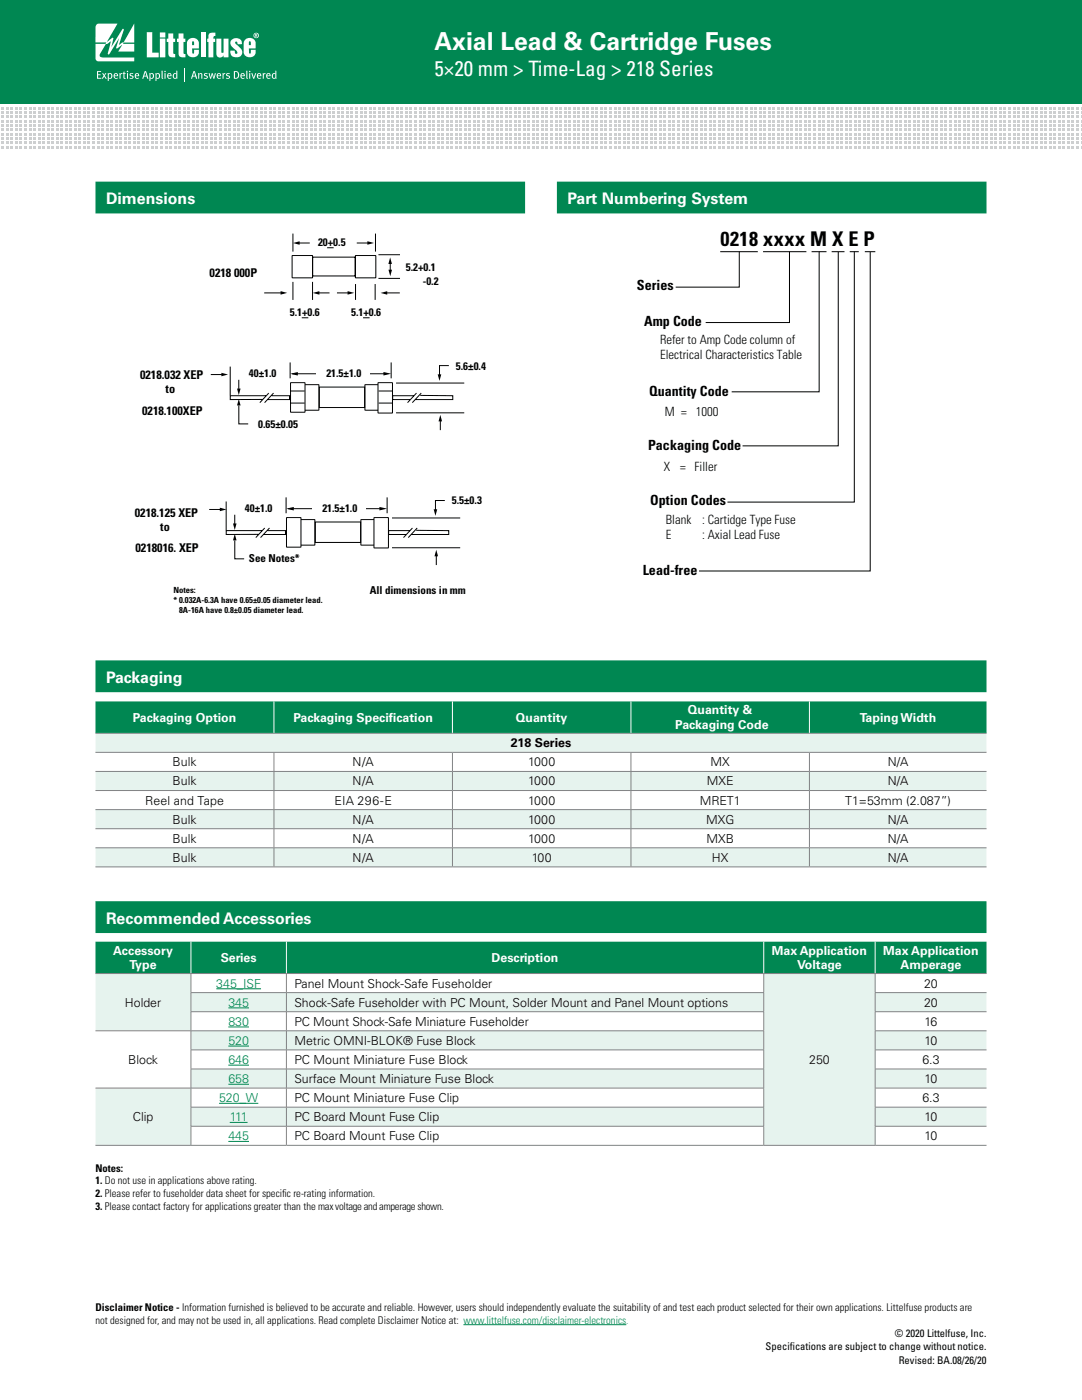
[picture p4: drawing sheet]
<svg xmlns="http://www.w3.org/2000/svg" width="216mm" height="279mm" viewBox="0 0 216 279" stroke-linecap="round" stroke-linejoin="round" font-family="sans-serif">
<defs><g id="words">
<text font-size="4.9" fill="#fff" x="86.7" y="10">Axial Lead &amp; Cartridge Fuses</text>
<text font-size="4.2" fill="#fff" x="86.7" y="15.3">5×20 mm &gt; Time-Lag &gt; 218 Series</text>
<text font-size="4" x="143.8" y="49.1">0218 xxxx M X E P</text>
<g font-size="3.2" fill="#fff">
<text x="21.2" y="40.8">Dimensions</text>
<text x="113.2" y="40.8">Part Numbering System</text>
<text x="21.2" y="136.3">Packaging</text>
<text x="21.2" y="184.4">Recommended Accessories</text>
</g>
<g font-size="2.8">
<text x="127.1" y="58">Series</text>
<text x="128.5" y="65">Amp Code</text>
<text x="129.5" y="79">Quantity Code</text>
<text x="129.3" y="89.7">Packaging Code</text>
<text x="129.8" y="100.9">Option Codes</text>
<text x="128.3" y="114.7">Lead-free</text>
</g>
<g font-size="2.5">
<text x="131.7" y="68.7">Refer to Amp Code column of</text>
<text x="131.7" y="71.7">Electrical Characteristics Table</text>
<text x="132.7" y="82.9">M = 1000</text>
<text x="132.4" y="94">X</text>
<text x="135.7" y="94">= Filler</text>
<text x="132.9" y="104.6">Blank</text>
<text x="132.9" y="107.6">E</text>
<text x="140.1" y="104.6">: Cartidge Type Fuse</text>
<text x="140.1" y="107.6">: Axial Lead Fuse</text>
<text x="101.9" y="149.1">218 Series</text>
<text x="34.4" y="152.9">Bulk</text>
<text x="70.4" y="152.9">N/A</text>
<text x="105.4" y="152.9">1000</text>
<text x="141.8" y="152.9">MX</text>
<text x="177.1" y="152.9">N/A</text>
<text x="28.9" y="160.6">Reel and Tape</text>
<text x="34.4" y="156.8">Bulk</text>
<text x="66.7" y="160.6">EIA 296-E</text>
<text x="70.4" y="156.8">N/A</text>
<text x="105.4" y="160.6">1000</text>
<text x="105.4" y="156.8">1000</text>
<text x="139.6" y="160.6">MRET1</text>
<text x="141" y="156.8">MXE</text>
<text x="168.6" y="160.6">T1=53mm (2.087”)</text>
<text x="177.1" y="156.8">N/A</text>
<text x="34.4" y="164.4">Bulk</text>
<text x="70.4" y="164.4">N/A</text>
<text x="105.4" y="164.4">1000</text>
<text x="140.9" y="164.4">MXG</text>
<text x="177.1" y="164.4">N/A</text>
<text x="34.4" y="172">Bulk</text>
<text x="34.4" y="168.2">Bulk</text>
<text x="70.4" y="172">N/A</text>
<text x="70.4" y="168.2">N/A</text>
<text x="105.4" y="168.2">1000</text>
<text x="106.1" y="172">100</text>
<text x="141" y="168.2">MXB</text>
<text x="142.1" y="172">HX</text>
<text x="177.1" y="168.2">N/A</text>
<text x="177.1" y="172">N/A</text>
<text x="58.7" y="197.1">Panel Mount Shock-Safe Fuseholder</text>
<text x="184.4" y="197.1">20</text>
<text x="24.9" y="200.9">Holder</text>
<text x="58.7" y="200.9">Shock-Safe Fuseholder with PC Mount, Solder Mount and Panel Mount options</text>
<text x="184.4" y="200.9">20</text>
<text x="58.7" y="204.7">PC Mount Shock-Safe Miniature Fuseholder</text>
<text x="58.7" y="208.5">Metric OMNI-BLOK® Fuse Block</text>
<text x="184.4" y="204.7">16</text>
<text x="184.5" y="208.5">10</text>
<text x="25.6" y="212.3">Block</text>
<text x="58.7" y="212.3">PC Mount Miniature Fuse Block</text>
<text x="161.5" y="212.3">250</text>
<text x="184" y="212.3">6.3</text>
<text x="58.7" y="216.1">Surface Mount Miniature Fuse Block</text>
<text x="58.7" y="219.9">PC Mount Miniature Fuse Clip</text>
<text x="184" y="219.9">6.3</text>
<text x="184.5" y="216.1">10</text>
<text x="26.5" y="223.7">Clip</text>
<text x="58.7" y="223.8">PC Board Mount Fuse Clip</text>
<text x="58.7" y="227.5">PC Board Mount Fuse Clip</text>
<text x="184.5" y="223.8">10</text>
<text x="184.5" y="227.5">10</text>
</g>
<g font-size="2.5" fill="#fff">
<text x="137.3" y="142.6">Quantity &amp;</text>
<text x="26.5" y="144">Packaging Option</text>
<text x="58.6" y="144">Packaging Specif</text>
<text x="77.6" y="144">ication</text>
<text x="102.9" y="144">Quantity</text>
<text x="134.7" y="145.5">Packaging Code</text>
<text x="171.6" y="144">Taping Width</text>
<text x="22.6" y="190.5">Accessory</text>
<text x="44" y="192">Series</text>
<text x="98.1" y="192">Description</text>
<text x="154" y="190.5">Max Application</text>
<text x="176.3" y="190.5">Max Application</text>
<text x="25.9" y="193.5">Type</text>
<text x="159.1" y="193.5">Voltage</text>
<text x="179.7" y="193.5">Amperage</text>
</g>
<g font-size="2.5" fill="#008752">
<text x="43.2" y="197.1">345_ISF</text>
<text x="45.6" y="200.9">345</text>
<text x="45.6" y="204.7">830</text>
<text x="45.6" y="208.5">520</text>
<text x="45.6" y="212.3">646</text>
<text x="43.7" y="219.9">520_W</text>
<text x="45.6" y="216.1">658</text>
<text x="45.6" y="227.5">445</text>
<text x="45.8" y="223.8">111</text>
</g>
<g font-size="2.4">
<text x="41.8" y="55.3">0218 000P</text>
<text x="28" y="75.6">0218.032 XEP</text>
<text x="28.4" y="82.7">0218.100XEP</text>
<text x="33" y="78.5">to</text>
<text x="26.9" y="103.1">0218.125 XEP</text>
<text x="32" y="106">to</text>
<text x="27" y="110.2">0218016. XEP</text>
</g>
<g font-size="2.2">
<text x="63.5" y="49.1">20+0.5</text>
<text x="81" y="54.1">5.2+0.1</text>
<text x="84.4" y="56.8">-0.2</text>
<text x="57.8" y="63.1">5.1+0.6</text>
<text x="70.1" y="63.1">5.1+0.6</text>
<text x="49.7" y="75.3">40±1.0</text>
<text x="65.1" y="75.3">21.5±1.0</text>
<text x="91" y="73.8">5.6±0.4</text>
<text x="51.5" y="85.4">0.65±0.05</text>
<text x="90.2" y="100.7">5.5±0.3</text>
<text x="48.9" y="102.2">40±1.0</text>
<text x="64.3" y="102.2">21.5±1.0</text>
<text x="49.7" y="112.2">See Notes*</text>
<text x="73.8" y="118.5">All dimensions in mm</text>
</g>
<g font-size="2.1">
<text x="19" y="233.8">Notes:</text>
<text x="19" y="236.4">1. Do not use in applications above rating.</text>
<text x="19" y="238.9">2. Please refer to fuseholder data sheet for specific re-rating information.</text>
<text x="19" y="241.5">3. Please contact factory for applications greater than the max voltage and amperage shown.</text>
<text x="19" y="261.6">Disclaimer Notice - Information furnished is believed to be accurate and reliable. However, users should independently evaluate the suitability of and test each product selected for their own applications. Littelfuse products are</text>
<text x="19" y="264.2">not designed for, and may not be used in, all applications. Read complete Disclaimer Notice at: www.littelfuse.com/disclaimer-electronics.</text>
<text x="152.8" y="269.4">Specif</text>
<text x="157.6" y="269.4">ications are subject to change without notice.</text>
<text x="178.6" y="266.9">© 2020 Littelfuse, Inc.</text>
<text x="179.3" y="272.2">Revised: BA.08/26/20</text>
</g>
<g font-size="1.7">
<text x="34.6" y="118.3">Notes:</text>
<text x="34.6" y="120.3">* 0.032A-6.3A have 0.65±0.05 diameter lead.</text>
<text x="35.7" y="122.3">8A-16A have 0.8±0.05 diameter lead.</text>
</g>
</g></defs>
<path d="M-.1 -.1h216v20.7h-216z" fill="#008752"/>
<g fill="#cdcfd0">
<path d="M.3 21.4h.5v.5h-.5z"/>
<path d="M.3 22.2h.5v.6h-.5z"/>
<path d="M.3 23.1h.5v.5h-.5z"/>
<path d="M.3 23.9h.5v.6h-.5z"/>
<path d="M.3 24.8h.5v.5h-.5z"/>
<path d="M.3 25.7h.5v.5h-.5z"/>
<path d="M.3 26.5h.5v.5h-.5z"/>
<path d="M.3 27.4h.5v.5h-.5z"/>
<path d="M.3 28.2h.5v.6h-.5z"/>
<path d="M.3 29.1h.5v.5h-.5z"/>
<path d="M1.2 21.4h.5v.5h-.5z"/>
<path d="M1.2 22.2h.5v.6h-.5z"/>
<path d="M1.2 23.1h.5v.5h-.5z"/>
<path d="M1.2 23.9h.5v.6h-.5z"/>
<path d="M1.2 24.8h.5v.5h-.5z"/>
<path d="M1.2 25.7h.5v.5h-.5z"/>
<path d="M1.2 26.5h.5v.5h-.5z"/>
<path d="M1.2 27.4h.5v.5h-.5z"/>
<path d="M1.2 28.2h.5v.6h-.5z"/>
<path d="M1.2 29.1h.5v.5h-.5z"/>
<path d="M2.1 21.4h.5v.5h-.5z"/>
<path d="M2.1 22.2h.5v.6h-.5z"/>
<path d="M2.1 23.1h.5v.5h-.5z"/>
<path d="M2.1 23.9h.5v.6h-.5z"/>
<path d="M2.1 24.8h.5v.5h-.5z"/>
<path d="M2.1 25.7h.5v.5h-.5z"/>
<path d="M2.1 26.5h.5v.5h-.5z"/>
<path d="M2.1 27.4h.5v.5h-.5z"/>
<path d="M2.1 28.2h.5v.6h-.5z"/>
<path d="M2.1 29.1h.5v.5h-.5z"/>
<path d="M3 21.4h.5v.5h-.5z"/>
<path d="M3 22.2h.5v.6h-.5z"/>
<path d="M3 23.1h.5v.5h-.5z"/>
<path d="M3 23.9h.5v.6h-.5z"/>
<path d="M3 24.8h.5v.5h-.5z"/>
<path d="M3 25.7h.5v.5h-.5z"/>
<path d="M3 26.5h.5v.5h-.5z"/>
<path d="M3 27.4h.5v.5h-.5z"/>
<path d="M3 28.2h.5v.6h-.5z"/>
<path d="M3 29.1h.5v.5h-.5z"/>
<path d="M3.9 21.4h.5v.5h-.5z"/>
<path d="M3.9 22.2h.5v.6h-.5z"/>
<path d="M3.9 23.1h.5v.5h-.5z"/>
<path d="M3.9 23.9h.5v.6h-.5z"/>
<path d="M3.9 24.8h.5v.5h-.5z"/>
<path d="M3.9 25.7h.5v.5h-.5z"/>
<path d="M3.9 26.5h.5v.5h-.5z"/>
<path d="M3.9 27.4h.5v.5h-.5z"/>
<path d="M3.9 28.2h.5v.6h-.5z"/>
<path d="M3.9 29.1h.5v.5h-.5z"/>
<path d="M4.8 21.4h.5v.5h-.5z"/>
<path d="M4.8 22.2h.5v.6h-.5z"/>
<path d="M4.8 23.1h.5v.5h-.5z"/>
<path d="M4.8 23.9h.5v.6h-.5z"/>
<path d="M4.8 24.8h.5v.5h-.5z"/>
<path d="M4.8 25.7h.5v.5h-.5z"/>
<path d="M4.8 26.5h.5v.5h-.5z"/>
<path d="M4.8 27.4h.5v.5h-.5z"/>
<path d="M4.8 28.2h.5v.6h-.5z"/>
<path d="M4.8 29.1h.5v.5h-.5z"/>
<path d="M5.7 21.4h.6v.5h-.6z"/>
<path d="M5.7 22.2h.6v.6h-.6z"/>
<path d="M5.7 23.1h.6v.5h-.6z"/>
<path d="M5.7 23.9h.6v.6h-.6z"/>
<path d="M5.7 24.8h.6v.5h-.6z"/>
<path d="M5.7 25.7h.6v.5h-.6z"/>
<path d="M5.7 26.5h.6v.5h-.6z"/>
<path d="M5.7 27.4h.6v.5h-.6z"/>
<path d="M5.7 28.2h.6v.6h-.6z"/>
<path d="M5.7 29.1h.6v.5h-.6z"/>
<path d="M6.6 21.4h.6v.5h-.6z"/>
<path d="M6.6 22.2h.6v.6h-.6z"/>
<path d="M6.6 23.1h.6v.5h-.6z"/>
<path d="M6.6 23.9h.6v.6h-.6z"/>
<path d="M6.6 24.8h.6v.5h-.6z"/>
<path d="M6.6 25.7h.6v.5h-.6z"/>
<path d="M6.6 26.5h.6v.5h-.6z"/>
<path d="M6.6 27.4h.6v.5h-.6z"/>
<path d="M6.6 28.2h.6v.6h-.6z"/>
<path d="M6.6 29.1h.6v.5h-.6z"/>
<path d="M7.5 21.4h.6v.5h-.6z"/>
<path d="M7.5 22.2h.6v.6h-.6z"/>
<path d="M7.5 23.1h.6v.5h-.6z"/>
<path d="M7.5 23.9h.6v.6h-.6z"/>
<path d="M7.5 24.8h.6v.5h-.6z"/>
<path d="M7.5 25.7h.6v.5h-.6z"/>
<path d="M7.5 26.5h.6v.5h-.6z"/>
<path d="M7.5 27.4h.6v.5h-.6z"/>
<path d="M7.5 28.2h.6v.6h-.6z"/>
<path d="M7.5 29.1h.6v.5h-.6z"/>
<path d="M8.4 21.4h.6v.5h-.6z"/>
<path d="M8.4 22.2h.6v.6h-.6z"/>
<path d="M8.4 23.1h.6v.5h-.6z"/>
<path d="M8.4 23.9h.6v.6h-.6z"/>
<path d="M8.4 24.8h.6v.5h-.6z"/>
<path d="M8.4 25.7h.6v.5h-.6z"/>
<path d="M8.4 26.5h.6v.5h-.6z"/>
<path d="M8.4 27.4h.6v.5h-.6z"/>
<path d="M8.4 28.2h.6v.6h-.6z"/>
<path d="M8.4 29.1h.6v.5h-.6z"/>
<path d="M9.3 21.4h.6v.5h-.6z"/>
<path d="M9.3 22.2h.6v.6h-.6z"/>
<path d="M9.3 23.1h.6v.5h-.6z"/>
<path d="M9.3 23.9h.6v.6h-.6z"/>
<path d="M9.3 24.8h.6v.5h-.6z"/>
<path d="M9.3 25.7h.6v.5h-.6z"/>
<path d="M9.3 26.5h.6v.5h-.6z"/>
<path d="M9.3 27.4h.6v.5h-.6z"/>
<path d="M9.3 28.2h.6v.6h-.6z"/>
<path d="M9.3 29.1h.6v.5h-.6z"/>
<path d="M10.2 21.4h.6v.5h-.6z"/>
<path d="M10.2 22.2h.6v.6h-.6z"/>
<path d="M10.2 23.1h.6v.5h-.6z"/>
<path d="M10.2 23.9h.6v.6h-.6z"/>
<path d="M10.2 24.8h.6v.5h-.6z"/>
<path d="M10.2 25.7h.6v.5h-.6z"/>
<path d="M10.2 26.5h.6v.5h-.6z"/>
<path d="M10.2 27.4h.6v.5h-.6z"/>
<path d="M10.2 28.2h.6v.6h-.6z"/>
<path d="M10.2 29.1h.6v.5h-.6z"/>
<path d="M11.1 21.4h.6v.5h-.6z"/>
<path d="M11.1 22.2h.6v.6h-.6z"/>
<path d="M11.1 23.1h.6v.5h-.6z"/>
<path d="M11.1 23.9h.6v.6h-.6z"/>
<path d="M11.1 24.8h.6v.5h-.6z"/>
<path d="M11.1 25.7h.6v.5h-.6z"/>
<path d="M11.1 26.5h.6v.5h-.6z"/>
<path d="M11.1 27.4h.6v.5h-.6z"/>
<path d="M11.1 28.2h.6v.6h-.6z"/>
<path d="M11.1 29.1h.6v.5h-.6z"/>
<path d="M12.1 21.4h.5v.5h-.5z"/>
<path d="M12.1 22.2h.5v.6h-.5z"/>
<path d="M12.1 23.1h.5v.5h-.5z"/>
<path d="M12.1 23.9h.5v.6h-.5z"/>
<path d="M12.1 24.8h.5v.5h-.5z"/>
<path d="M12.1 25.7h.5v.5h-.5z"/>
<path d="M12.1 26.5h.5v.5h-.5z"/>
<path d="M12.1 27.4h.5v.5h-.5z"/>
<path d="M12.1 28.2h.5v.6h-.5z"/>
<path d="M12.1 29.1h.5v.5h-.5z"/>
<path d="M13 21.4h.5v.5h-.5z"/>
<path d="M13 22.2h.5v.6h-.5z"/>
<path d="M13 23.1h.5v.5h-.5z"/>
<path d="M13 23.9h.5v.6h-.5z"/>
<path d="M13 24.8h.5v.5h-.5z"/>
<path d="M13 25.7h.5v.5h-.5z"/>
<path d="M13 26.5h.5v.5h-.5z"/>
<path d="M13 27.4h.5v.5h-.5z"/>
<path d="M13 28.2h.5v.6h-.5z"/>
<path d="M13 29.1h.5v.5h-.5z"/>
<path d="M13.9 21.4h.5v.5h-.5z"/>
<path d="M13.9 22.2h.5v.6h-.5z"/>
<path d="M13.9 23.1h.5v.5h-.5z"/>
<path d="M13.9 23.9h.5v.6h-.5z"/>
<path d="M13.9 24.8h.5v.5h-.5z"/>
<path d="M13.9 25.7h.5v.5h-.5z"/>
<path d="M13.9 26.5h.5v.5h-.5z"/>
<path d="M13.9 27.4h.5v.5h-.5z"/>
<path d="M13.9 28.2h.5v.6h-.5z"/>
<path d="M13.9 29.1h.5v.5h-.5z"/>
<path d="M14.8 21.4h.5v.5h-.5z"/>
<path d="M14.8 22.2h.5v.6h-.5z"/>
<path d="M14.8 23.1h.5v.5h-.5z"/>
<path d="M14.8 23.9h.5v.6h-.5z"/>
<path d="M14.8 24.8h.5v.5h-.5z"/>
<path d="M14.8 25.7h.5v.5h-.5z"/>
<path d="M14.8 26.5h.5v.5h-.5z"/>
<path d="M14.8 27.4h.5v.5h-.5z"/>
<path d="M14.8 28.2h.5v.6h-.5z"/>
<path d="M14.8 29.1h.5v.5h-.5z"/>
<path d="M15.7 21.4h.5v.5h-.5z"/>
<path d="M15.7 22.2h.5v.6h-.5z"/>
<path d="M15.7 23.1h.5v.5h-.5z"/>
<path d="M15.7 23.9h.5v.6h-.5z"/>
<path d="M15.7 24.8h.5v.5h-.5z"/>
<path d="M15.7 25.7h.5v.5h-.5z"/>
<path d="M15.7 26.5h.5v.5h-.5z"/>
<path d="M15.7 27.4h.5v.5h-.5z"/>
<path d="M15.7 28.2h.5v.6h-.5z"/>
<path d="M15.7 29.1h.5v.5h-.5z"/>
<path d="M16.6 21.4h.5v.5h-.5z"/>
<path d="M16.6 22.2h.5v.6h-.5z"/>
<path d="M16.6 23.1h.5v.5h-.5z"/>
<path d="M16.6 23.9h.5v.6h-.5z"/>
<path d="M16.6 24.8h.5v.5h-.5z"/>
<path d="M16.6 25.7h.5v.5h-.5z"/>
<path d="M16.6 26.5h.5v.5h-.5z"/>
<path d="M16.6 27.4h.5v.5h-.5z"/>
<path d="M16.6 28.2h.5v.6h-.5z"/>
<path d="M16.6 29.1h.5v.5h-.5z"/>
<path d="M17.5 21.4h.5v.5h-.5z"/>
<path d="M17.5 22.2h.5v.6h-.5z"/>
<path d="M17.5 23.1h.5v.5h-.5z"/>
<path d="M17.5 23.9h.5v.6h-.5z"/>
<path d="M17.5 24.8h.5v.5h-.5z"/>
<path d="M17.5 25.7h.5v.5h-.5z"/>
<path d="M17.5 26.5h.5v.5h-.5z"/>
<path d="M17.5 27.4h.5v.5h-.5z"/>
<path d="M17.5 28.2h.5v.6h-.5z"/>
<path d="M17.5 29.1h.5v.5h-.5z"/>
<path d="M18.4 21.4h.5v.5h-.5z"/>
<path d="M18.4 22.2h.5v.6h-.5z"/>
<path d="M18.4 23.1h.5v.5h-.5z"/>
<path d="M18.4 23.9h.5v.6h-.5z"/>
<path d="M18.4 24.8h.5v.5h-.5z"/>
<path d="M18.4 25.7h.5v.5h-.5z"/>
<path d="M18.4 26.5h.5v.5h-.5z"/>
<path d="M18.4 27.4h.5v.5h-.5z"/>
<path d="M18.4 28.2h.5v.6h-.5z"/>
<path d="M18.4 29.1h.5v.5h-.5z"/>
<path d="M19.3 21.4h.5v.5h-.5z"/>
<path d="M19.3 22.2h.5v.6h-.5z"/>
<path d="M19.3 23.1h.5v.5h-.5z"/>
<path d="M19.3 23.9h.5v.6h-.5z"/>
<path d="M19.3 24.8h.5v.5h-.5z"/>
<path d="M19.3 25.7h.5v.5h-.5z"/>
<path d="M19.3 26.5h.5v.5h-.5z"/>
<path d="M19.3 27.4h.5v.5h-.5z"/>
<path d="M19.3 28.2h.5v.6h-.5z"/>
<path d="M19.3 29.1h.5v.5h-.5z"/>
<path d="M20.2 21.4h.5v.5h-.5z"/>
<path d="M20.2 22.2h.5v.6h-.5z"/>
<path d="M20.2 23.1h.5v.5h-.5z"/>
<path d="M20.2 23.9h.5v.6h-.5z"/>
<path d="M20.2 24.8h.5v.5h-.5z"/>
<path d="M20.2 25.7h.5v.5h-.5z"/>
<path d="M20.2 26.5h.5v.5h-.5z"/>
<path d="M20.2 27.4h.5v.5h-.5z"/>
<path d="M20.2 28.2h.5v.6h-.5z"/>
<path d="M20.2 29.1h.5v.5h-.5z"/>
<path d="M21.1 21.4h.5v.5h-.5z"/>
<path d="M21.1 22.2h.5v.6h-.5z"/>
<path d="M21.1 23.1h.5v.5h-.5z"/>
<path d="M21.1 23.9h.5v.6h-.5z"/>
<path d="M21.1 24.8h.5v.5h-.5z"/>
<path d="M21.1 25.7h.5v.5h-.5z"/>
<path d="M21.1 26.5h.5v.5h-.5z"/>
<path d="M21.1 27.4h.5v.5h-.5z"/>
<path d="M21.1 28.2h.5v.6h-.5z"/>
<path d="M21.1 29.1h.5v.5h-.5z"/>
<path d="M22 21.4h.5v.5h-.5z"/>
<path d="M22 22.2h.5v.6h-.5z"/>
<path d="M22 23.1h.5v.5h-.5z"/>
<path d="M22 23.9h.5v.6h-.5z"/>
<path d="M22 24.8h.5v.5h-.5z"/>
<path d="M22 25.7h.5v.5h-.5z"/>
<path d="M22 26.5h.5v.5h-.5z"/>
<path d="M22 27.4h.5v.5h-.5z"/>
<path d="M22 28.2h.5v.6h-.5z"/>
<path d="M22 29.1h.5v.5h-.5z"/>
<path d="M22.9 21.4h.5v.5h-.5z"/>
<path d="M22.9 22.2h.5v.6h-.5z"/>
<path d="M22.9 23.1h.5v.5h-.5z"/>
<path d="M22.9 23.9h.5v.6h-.5z"/>
<path d="M22.9 24.8h.5v.5h-.5z"/>
<path d="M22.9 25.7h.5v.5h-.5z"/>
<path d="M22.9 26.5h.5v.5h-.5z"/>
<path d="M22.9 27.4h.5v.5h-.5z"/>
<path d="M22.9 28.2h.5v.6h-.5z"/>
<path d="M22.9 29.1h.5v.5h-.5z"/>
<path d="M23.8 21.4h.6v.5h-.6z"/>
<path d="M23.8 22.2h.6v.6h-.6z"/>
<path d="M23.8 23.1h.6v.5h-.6z"/>
<path d="M23.8 23.9h.6v.6h-.6z"/>
<path d="M23.8 24.8h.6v.5h-.6z"/>
<path d="M23.8 25.7h.6v.5h-.6z"/>
<path d="M23.8 26.5h.6v.5h-.6z"/>
<path d="M23.8 27.4h.6v.5h-.6z"/>
<path d="M23.8 28.2h.6v.6h-.6z"/>
<path d="M23.8 29.1h.6v.5h-.6z"/>
<path d="M24.7 21.4h.6v.5h-.6z"/>
<path d="M24.7 22.2h.6v.6h-.6z"/>
<path d="M24.7 23.1h.6v.5h-.6z"/>
<path d="M24.7 23.9h.6v.6h-.6z"/>
<path d="M24.7 24.8h.6v.5h-.6z"/>
<path d="M24.7 25.7h.6v.5h-.6z"/>
<path d="M24.7 26.5h.6v.5h-.6z"/>
<path d="M24.7 27.4h.6v.5h-.6z"/>
<path d="M24.7 28.2h.6v.6h-.6z"/>
<path d="M24.7 29.1h.6v.5h-.6z"/>
<path d="M25.6 21.4h.6v.5h-.6z"/>
<path d="M25.6 22.2h.6v.6h-.6z"/>
<path d="M25.6 23.1h.6v.5h-.6z"/>
<path d="M25.6 23.9h.6v.6h-.6z"/>
<path d="M25.6 24.8h.6v.5h-.6z"/>
<path d="M25.6 25.7h.6v.5h-.6z"/>
<path d="M25.6 26.5h.6v.5h-.6z"/>
<path d="M25.6 27.4h.6v.5h-.6z"/>
<path d="M25.6 28.2h.6v.6h-.6z"/>
<path d="M25.6 29.1h.6v.5h-.6z"/>
<path d="M26.5 21.4h.6v.5h-.6z"/>
<path d="M26.5 22.2h.6v.6h-.6z"/>
<path d="M26.5 23.1h.6v.5h-.6z"/>
<path d="M26.5 23.9h.6v.6h-.6z"/>
<path d="M26.5 24.8h.6v.5h-.6z"/>
<path d="M26.5 25.7h.6v.5h-.6z"/>
<path d="M26.5 26.5h.6v.5h-.6z"/>
<path d="M26.5 27.4h.6v.5h-.6z"/>
<path d="M26.5 28.2h.6v.6h-.6z"/>
<path d="M26.5 29.1h.6v.5h-.6z"/>
<path d="M27.4 21.4h.6v.5h-.6z"/>
<path d="M27.4 22.2h.6v.6h-.6z"/>
<path d="M27.4 23.1h.6v.5h-.6z"/>
<path d="M27.4 23.9h.6v.6h-.6z"/>
<path d="M27.4 24.8h.6v.5h-.6z"/>
<path d="M27.4 25.7h.6v.5h-.6z"/>
<path d="M27.4 26.5h.6v.5h-.6z"/>
<path d="M27.4 27.4h.6v.5h-.6z"/>
<path d="M27.4 28.2h.6v.6h-.6z"/>
<path d="M27.4 29.1h.6v.5h-.6z"/>
<path d="M28.3 21.4h.6v.5h-.6z"/>
<path d="M28.3 22.2h.6v.6h-.6z"/>
<path d="M28.3 23.1h.6v.5h-.6z"/>
<path d="M28.3 23.9h.6v.6h-.6z"/>
<path d="M28.3 24.8h.6v.5h-.6z"/>
<path d="M28.3 25.7h.6v.5h-.6z"/>
<path d="M28.3 26.5h.6v.5h-.6z"/>
<path d="M28.3 27.4h.6v.5h-.6z"/>
<path d="M28.3 28.2h.6v.6h-.6z"/>
<path d="M28.3 29.1h.6v.5h-.6z"/>
<path d="M29.2 21.4h.6v.5h-.6z"/>
<path d="M29.2 22.2h.6v.6h-.6z"/>
<path d="M29.2 23.1h.6v.5h-.6z"/>
<path d="M29.2 23.9h.6v.6h-.6z"/>
<path d="M29.2 24.8h.6v.5h-.6z"/>
<path d="M29.2 25.7h.6v.5h-.6z"/>
<path d="M29.2 26.5h.6v.5h-.6z"/>
<path d="M29.2 27.4h.6v.5h-.6z"/>
<path d="M29.2 28.2h.6v.6h-.6z"/>
<path d="M29.2 29.1h.6v.5h-.6z"/>
<path d="M30.2 21.4h.5v.5h-.5z"/>
<path d="M30.2 22.2h.5v.6h-.5z"/>
<path d="M30.2 23.1h.5v.5h-.5z"/>
<path d="M30.2 23.9h.5v.6h-.5z"/>
<path d="M30.2 24.8h.5v.5h-.5z"/>
<path d="M30.2 25.7h.5v.5h-.5z"/>
<path d="M30.2 26.5h.5v.5h-.5z"/>
<path d="M30.2 27.4h.5v.5h-.5z"/>
<path d="M30.2 28.2h.5v.6h-.5z"/>
<path d="M30.2 29.1h.5v.5h-.5z"/>
<path d="M31.1 21.4h.5v.5h-.5z"/>
<path d="M31.1 22.2h.5v.6h-.5z"/>
<path d="M31.1 23.1h.5v.5h-.5z"/>
<path d="M31.1 23.9h.5v.6h-.5z"/>
<path d="M31.1 24.8h.5v.5h-.5z"/>
<path d="M31.1 25.7h.5v.5h-.5z"/>
<path d="M31.1 26.5h.5v.5h-.5z"/>
<path d="M31.1 27.4h.5v.5h-.5z"/>
<path d="M31.1 28.2h.5v.6h-.5z"/>
<path d="M31.1 29.1h.5v.5h-.5z"/>
<path d="M32 21.4h.5v.5h-.5z"/>
<path d="M32 22.2h.5v.6h-.5z"/>
<path d="M32 23.1h.5v.5h-.5z"/>
<path d="M32 23.9h.5v.6h-.5z"/>
<path d="M32 24.8h.5v.5h-.5z"/>
<path d="M32 25.7h.5v.5h-.5z"/>
<path d="M32 26.5h.5v.5h-.5z"/>
<path d="M32 27.4h.5v.5h-.5z"/>
<path d="M32 28.2h.5v.6h-.5z"/>
<path d="M32 29.1h.5v.5h-.5z"/>
<path d="M32.9 21.4h.5v.5h-.5z"/>
<path d="M32.9 22.2h.5v.6h-.5z"/>
<path d="M32.9 23.1h.5v.5h-.5z"/>
<path d="M32.9 23.9h.5v.6h-.5z"/>
<path d="M32.9 24.8h.5v.5h-.5z"/>
<path d="M32.9 25.7h.5v.5h-.5z"/>
<path d="M32.9 26.5h.5v.5h-.5z"/>
<path d="M32.9 27.4h.5v.5h-.5z"/>
<path d="M32.9 28.2h.5v.6h-.5z"/>
<path d="M32.9 29.1h.5v.5h-.5z"/>
<path d="M33.8 21.4h.5v.5h-.5z"/>
<path d="M33.8 22.2h.5v.6h-.5z"/>
<path d="M33.8 23.1h.5v.5h-.5z"/>
<path d="M33.8 23.9h.5v.6h-.5z"/>
<path d="M33.8 24.8h.5v.5h-.5z"/>
<path d="M33.8 25.7h.5v.5h-.5z"/>
<path d="M33.8 26.5h.5v.5h-.5z"/>
<path d="M33.8 27.4h.5v.5h-.5z"/>
<path d="M33.8 28.2h.5v.6h-.5z"/>
<path d="M33.8 29.1h.5v.5h-.5z"/>
<path d="M34.7 21.4h.5v.5h-.5z"/>
<path d="M34.7 22.2h.5v.6h-.5z"/>
<path d="M34.7 23.1h.5v.5h-.5z"/>
<path d="M34.7 23.9h.5v.6h-.5z"/>
<path d="M34.7 24.8h.5v.5h-.5z"/>
<path d="M34.7 25.7h.5v.5h-.5z"/>
<path d="M34.7 26.5h.5v.5h-.5z"/>
<path d="M34.7 27.4h.5v.5h-.5z"/>
<path d="M34.7 28.2h.5v.6h-.5z"/>
<path d="M34.7 29.1h.5v.5h-.5z"/>
<path d="M35.6 21.4h.5v.5h-.5z"/>
<path d="M35.6 22.2h.5v.6h-.5z"/>
<path d="M35.6 23.1h.5v.5h-.5z"/>
<path d="M35.6 23.9h.5v.6h-.5z"/>
<path d="M35.6 24.8h.5v.5h-.5z"/>
<path d="M35.6 25.7h.5v.5h-.5z"/>
<path d="M35.6 26.5h.5v.5h-.5z"/>
<path d="M35.6 27.4h.5v.5h-.5z"/>
<path d="M35.6 28.2h.5v.6h-.5z"/>
<path d="M35.6 29.1h.5v.5h-.5z"/>
<path d="M36.5 21.4h.5v.5h-.5z"/>
<path d="M36.5 22.2h.5v.6h-.5z"/>
<path d="M36.5 23.1h.5v.5h-.5z"/>
<path d="M36.5 23.9h.5v.6h-.5z"/>
<path d="M36.5 24.8h.5v.5h-.5z"/>
<path d="M36.5 25.7h.5v.5h-.5z"/>
<path d="M36.5 26.5h.5v.5h-.5z"/>
<path d="M36.5 27.4h.5v.5h-.5z"/>
<path d="M36.5 28.2h.5v.6h-.5z"/>
<path d="M36.5 29.1h.5v.5h-.5z"/>
<path d="M37.4 21.4h.5v.5h-.5z"/>
<path d="M37.4 22.2h.5v.6h-.5z"/>
<path d="M37.4 23.1h.5v.5h-.5z"/>
<path d="M37.4 23.9h.5v.6h-.5z"/>
<path d="M37.4 24.8h.5v.5h-.5z"/>
<path d="M37.4 25.7h.5v.5h-.5z"/>
<path d="M37.4 26.5h.5v.5h-.5z"/>
<path d="M37.4 27.4h.5v.5h-.5z"/>
<path d="M37.4 28.2h.5v.6h-.5z"/>
<path d="M37.4 29.1h.5v.5h-.5z"/>
<path d="M38.3 21.4h.5v.5h-.5z"/>
<path d="M38.3 22.2h.5v.6h-.5z"/>
<path d="M38.3 23.1h.5v.5h-.5z"/>
<path d="M38.3 23.9h.5v.6h-.5z"/>
<path d="M38.3 24.8h.5v.5h-.5z"/>
<path d="M38.3 25.7h.5v.5h-.5z"/>
<path d="M38.3 26.5h.5v.5h-.5z"/>
<path d="M38.3 27.4h.5v.5h-.5z"/>
<path d="M38.3 28.2h.5v.6h-.5z"/>
<path d="M38.3 29.1h.5v.5h-.5z"/>
<path d="M39.2 21.4h.5v.5h-.5z"/>
<path d="M39.2 22.2h.5v.6h-.5z"/>
<path d="M39.2 23.1h.5v.5h-.5z"/>
<path d="M39.2 23.9h.5v.6h-.5z"/>
<path d="M39.2 24.8h.5v.5h-.5z"/>
<path d="M39.2 25.7h.5v.5h-.5z"/>
<path d="M39.2 26.5h.5v.5h-.5z"/>
<path d="M39.2 27.4h.5v.5h-.5z"/>
<path d="M39.2 28.2h.5v.6h-.5z"/>
<path d="M39.2 29.1h.5v.5h-.5z"/>
<path d="M40.1 21.4h.5v.5h-.5z"/>
<path d="M40.1 22.2h.5v.6h-.5z"/>
<path d="M40.1 23.1h.5v.5h-.5z"/>
<path d="M40.1 23.9h.5v.6h-.5z"/>
<path d="M40.1 24.8h.5v.5h-.5z"/>
<path d="M40.1 25.7h.5v.5h-.5z"/>
<path d="M40.1 26.5h.5v.5h-.5z"/>
<path d="M40.1 27.4h.5v.5h-.5z"/>
<path d="M40.1 28.2h.5v.6h-.5z"/>
<path d="M40.1 29.1h.5v.5h-.5z"/>
<path d="M41 21.4h.5v.5h-.5z"/>
<path d="M41 22.2h.5v.6h-.5z"/>
<path d="M41 23.1h.5v.5h-.5z"/>
<path d="M41 23.9h.5v.6h-.5z"/>
<path d="M41 24.8h.5v.5h-.5z"/>
<path d="M41 25.7h.5v.5h-.5z"/>
<path d="M41 26.5h.5v.5h-.5z"/>
<path d="M41 27.4h.5v.5h-.5z"/>
<path d="M41 28.2h.5v.6h-.5z"/>
<path d="M41 29.1h.5v.5h-.5z"/>
<path d="M41.9 21.4h.5v.5h-.5z"/>
<path d="M41.9 22.2h.5v.6h-.5z"/>
<path d="M41.9 23.1h.5v.5h-.5z"/>
<path d="M41.9 23.9h.5v.6h-.5z"/>
<path d="M41.9 24.8h.5v.5h-.5z"/>
<path d="M41.9 25.7h.5v.5h-.5z"/>
<path d="M41.9 26.5h.5v.5h-.5z"/>
<path d="M41.9 27.4h.5v.5h-.5z"/>
<path d="M41.9 28.2h.5v.6h-.5z"/>
<path d="M41.9 29.1h.5v.5h-.5z"/>
<path d="M42.8 21.4h.6v.5h-.6z"/>
<path d="M42.8 22.2h.6v.6h-.6z"/>
<path d="M42.8 23.1h.6v.5h-.6z"/>
<path d="M42.8 23.9h.6v.6h-.6z"/>
<path d="M42.8 24.8h.6v.5h-.6z"/>
<path d="M42.8 25.7h.6v.5h-.6z"/>
<path d="M42.8 26.5h.6v.5h-.6z"/>
<path d="M42.8 27.4h.6v.5h-.6z"/>
<path d="M42.8 28.2h.6v.6h-.6z"/>
<path d="M42.8 29.1h.6v.5h-.6z"/>
<path d="M43.7 21.4h.6v.5h-.6z"/>
<path d="M43.7 22.2h.6v.6h-.6z"/>
<path d="M43.7 23.1h.6v.5h-.6z"/>
<path d="M43.7 23.9h.6v.6h-.6z"/>
<path d="M43.7 24.8h.6v.5h-.6z"/>
<path d="M43.7 25.7h.6v.5h-.6z"/>
<path d="M43.7 26.5h.6v.5h-.6z"/>
<path d="M43.7 27.4h.6v.5h-.6z"/>
<path d="M43.7 28.2h.6v.6h-.6z"/>
<path d="M43.7 29.1h.6v.5h-.6z"/>
<path d="M44.6 21.4h.6v.5h-.6z"/>
<path d="M44.6 22.2h.6v.6h-.6z"/>
<path d="M44.6 23.1h.6v.5h-.6z"/>
<path d="M44.6 23.9h.6v.6h-.6z"/>
<path d="M44.6 24.8h.6v.5h-.6z"/>
<path d="M44.6 25.7h.6v.5h-.6z"/>
<path d="M44.6 26.5h.6v.5h-.6z"/>
<path d="M44.6 27.4h.6v.5h-.6z"/>
<path d="M44.6 28.2h.6v.6h-.6z"/>
<path d="M44.6 29.1h.6v.5h-.6z"/>
<path d="M45.5 21.4h.6v.5h-.6z"/>
<path d="M45.5 22.2h.6v.6h-.6z"/>
<path d="M45.5 23.1h.6v.5h-.6z"/>
<path d="M45.5 23.9h.6v.6h-.6z"/>
<path d="M45.5 24.8h.6v.5h-.6z"/>
<path d="M45.5 25.7h.6v.5h-.6z"/>
<path d="M45.5 26.5h.6v.5h-.6z"/>
<path d="M45.5 27.4h.6v.5h-.6z"/>
<path d="M45.5 28.2h.6v.6h-.6z"/>
<path d="M45.5 29.1h.6v.5h-.6z"/>
<path d="M46.4 21.4h.6v.5h-.6z"/>
<path d="M46.4 22.2h.6v.6h-.6z"/>
<path d="M46.4 23.1h.6v.5h-.6z"/>
<path d="M46.4 23.9h.6v.6h-.6z"/>
<path d="M46.4 24.8h.6v.5h-.6z"/>
<path d="M46.4 25.7h.6v.5h-.6z"/>
<path d="M46.4 26.5h.6v.5h-.6z"/>
<path d="M46.4 27.4h.6v.5h-.6z"/>
<path d="M46.4 28.2h.6v.6h-.6z"/>
<path d="M46.4 29.1h.6v.5h-.6z"/>
<path d="M47.3 21.4h.6v.5h-.6z"/>
<path d="M47.3 22.2h.6v.6h-.6z"/>
<path d="M47.3 23.1h.6v.5h-.6z"/>
<path d="M47.3 23.9h.6v.6h-.6z"/>
<path d="M47.3 24.8h.6v.5h-.6z"/>
<path d="M47.3 25.7h.6v.5h-.6z"/>
<path d="M47.3 26.5h.6v.5h-.6z"/>
<path d="M47.3 27.4h.6v.5h-.6z"/>
<path d="M47.3 28.2h.6v.6h-.6z"/>
<path d="M47.3 29.1h.6v.5h-.6z"/>
<path d="M48.2 21.4h.6v.5h-.6z"/>
<path d="M48.2 22.2h.6v.6h-.6z"/>
<path d="M48.2 23.1h.6v.5h-.6z"/>
<path d="M48.2 23.9h.6v.6h-.6z"/>
<path d="M48.2 24.8h.6v.5h-.6z"/>
<path d="M48.2 25.7h.6v.5h-.6z"/>
<path d="M48.2 26.5h.6v.5h-.6z"/>
<path d="M48.2 27.4h.6v.5h-.6z"/>
<path d="M48.2 28.2h.6v.6h-.6z"/>
<path d="M48.2 29.1h.6v.5h-.6z"/>
<path d="M49.2 21.4h.5v.5h-.5z"/>
<path d="M49.2 22.2h.5v.6h-.5z"/>
<path d="M49.2 23.1h.5v.5h-.5z"/>
<path d="M49.2 23.9h.5v.6h-.5z"/>
<path d="M49.2 24.8h.5v.5h-.5z"/>
<path d="M49.2 25.7h.5v.5h-.5z"/>
<path d="M49.2 26.5h.5v.5h-.5z"/>
<path d="M49.2 27.4h.5v.5h-.5z"/>
<path d="M49.2 28.2h.5v.6h-.5z"/>
<path d="M49.2 29.1h.5v.5h-.5z"/>
<path d="M50.1 21.4h.5v.5h-.5z"/>
<path d="M50.1 22.2h.5v.6h-.5z"/>
<path d="M50.1 23.1h.5v.5h-.5z"/>
<path d="M50.1 23.9h.5v.6h-.5z"/>
<path d="M50.1 24.8h.5v.5h-.5z"/>
<path d="M50.1 25.7h.5v.5h-.5z"/>
<path d="M50.1 26.5h.5v.5h-.5z"/>
<path d="M50.1 27.4h.5v.5h-.5z"/>
<path d="M50.1 28.2h.5v.6h-.5z"/>
<path d="M50.1 29.1h.5v.5h-.5z"/>
<path d="M51 21.4h.5v.5h-.5z"/>
<path d="M51 22.2h.5v.6h-.5z"/>
<path d="M51 23.1h.5v.5h-.5z"/>
<path d="M51 23.9h.5v.6h-.5z"/>
<path d="M51 24.8h.5v.5h-.5z"/>
<path d="M51 25.7h.5v.5h-.5z"/>
<path d="M51 26.5h.5v.5h-.5z"/>
<path d="M51 27.4h.5v.5h-.5z"/>
<path d="M51 28.2h.5v.6h-.5z"/>
<path d="M51 29.1h.5v.5h-.5z"/>
<path d="M51.9 21.4h.5v.5h-.5z"/>
<path d="M51.9 22.2h.5v.6h-.5z"/>
<path d="M51.9 23.1h.5v.5h-.5z"/>
<path d="M51.9 23.9h.5v.6h-.5z"/>
<path d="M51.9 24.8h.5v.5h-.5z"/>
<path d="M51.9 25.7h.5v.5h-.5z"/>
<path d="M51.9 26.5h.5v.5h-.5z"/>
<path d="M51.9 27.4h.5v.5h-.5z"/>
<path d="M51.9 28.2h.5v.6h-.5z"/>
<path d="M51.9 29.1h.5v.5h-.5z"/>
<path d="M52.8 21.4h.5v.5h-.5z"/>
<path d="M52.8 22.2h.5v.6h-.5z"/>
<path d="M52.8 23.1h.5v.5h-.5z"/>
<path d="M52.8 23.9h.5v.6h-.5z"/>
<path d="M52.8 24.8h.5v.5h-.5z"/>
<path d="M52.8 25.7h.5v.5h-.5z"/>
<path d="M52.8 26.5h.5v.5h-.5z"/>
<path d="M52.8 27.4h.5v.5h-.5z"/>
<path d="M52.8 28.2h.5v.6h-.5z"/>
<path d="M52.8 29.1h.5v.5h-.5z"/>
<path d="M53.7 21.4h.5v.5h-.5z"/>
<path d="M53.7 22.2h.5v.6h-.5z"/>
<path d="M53.7 23.1h.5v.5h-.5z"/>
<path d="M53.7 23.9h.5v.6h-.5z"/>
<path d="M53.7 24.8h.5v.5h-.5z"/>
<path d="M53.7 25.7h.5v.5h-.5z"/>
<path d="M53.7 26.5h.5v.5h-.5z"/>
<path d="M53.7 27.4h.5v.5h-.5z"/>
<path d="M53.7 28.2h.5v.6h-.5z"/>
<path d="M53.7 29.1h.5v.5h-.5z"/>
<path d="M54.6 21.4h.5v.5h-.5z"/>
<path d="M54.6 22.2h.5v.6h-.5z"/>
<path d="M54.6 23.1h.5v.5h-.5z"/>
<path d="M54.6 23.9h.5v.6h-.5z"/>
<path d="M54.6 24.8h.5v.5h-.5z"/>
<path d="M54.6 25.7h.5v.5h-.5z"/>
<path d="M54.6 26.5h.5v.5h-.5z"/>
<path d="M54.6 27.4h.5v.5h-.5z"/>
<path d="M54.6 28.2h.5v.6h-.5z"/>
<path d="M54.6 29.1h.5v.5h-.5z"/>
<path d="M55.5 21.4h.5v.5h-.5z"/>
<path d="M55.5 22.2h.5v.6h-.5z"/>
<path d="M55.5 23.1h.5v.5h-.5z"/>
<path d="M55.5 23.9h.5v.6h-.5z"/>
<path d="M55.5 24.8h.5v.5h-.5z"/>
<path d="M55.5 25.7h.5v.5h-.5z"/>
<path d="M55.5 26.5h.5v.5h-.5z"/>
<path d="M55.5 27.4h.5v.5h-.5z"/>
<path d="M55.5 28.2h.5v.6h-.5z"/>
<path d="M55.5 29.1h.5v.5h-.5z"/>
<path d="M56.4 21.4h.5v.5h-.5z"/>
<path d="M56.4 22.2h.5v.6h-.5z"/>
<path d="M56.4 23.1h.5v.5h-.5z"/>
<path d="M56.4 23.9h.5v.6h-.5z"/>
<path d="M56.4 24.8h.5v.5h-.5z"/>
<path d="M56.4 25.7h.5v.5h-.5z"/>
<path d="M56.4 26.5h.5v.5h-.5z"/>
<path d="M56.4 27.4h.5v.5h-.5z"/>
<path d="M56.4 28.2h.5v.6h-.5z"/>
<path d="M56.4 29.1h.5v.5h-.5z"/>
<path d="M57.3 21.4h.5v.5h-.5z"/>
<path d="M57.3 22.2h.5v.6h-.5z"/>
<path d="M57.3 23.1h.5v.5h-.5z"/>
<path d="M57.3 23.9h.5v.6h-.5z"/>
<path d="M57.3 24.8h.5v.5h-.5z"/>
<path d="M57.3 25.7h.5v.5h-.5z"/>
<path d="M57.3 26.5h.5v.5h-.5z"/>
<path d="M57.3 27.4h.5v.5h-.5z"/>
<path d="M57.3 28.2h.5v.6h-.5z"/>
<path d="M57.3 29.1h.5v.5h-.5z"/>
<path d="M58.2 21.4h.5v.5h-.5z"/>
<path d="M58.2 22.2h.5v.6h-.5z"/>
<path d="M58.2 23.1h.5v.5h-.5z"/>
<path d="M58.2 23.9h.5v.6h-.5z"/>
<path d="M58.2 24.8h.5v.5h-.5z"/>
<path d="M58.2 25.7h.5v.5h-.5z"/>
<path d="M58.2 26.5h.5v.5h-.5z"/>
<path d="M58.2 27.4h.5v.5h-.5z"/>
<path d="M58.2 28.2h.5v.6h-.5z"/>
<path d="M58.2 29.1h.5v.5h-.5z"/>
<path d="M59.1 21.4h.5v.5h-.5z"/>
<path d="M59.1 22.2h.5v.6h-.5z"/>
<path d="M59.1 23.1h.5v.5h-.5z"/>
<path d="M59.1 23.9h.5v.6h-.5z"/>
<path d="M59.1 24.8h.5v.5h-.5z"/>
<path d="M59.1 25.7h.5v.5h-.5z"/>
<path d="M59.1 26.5h.5v.5h-.5z"/>
<path d="M59.1 27.4h.5v.5h-.5z"/>
<path d="M59.1 28.2h.5v.6h-.5z"/>
<path d="M59.1 29.1h.5v.5h-.5z"/>
<path d="M60 21.4h.5v.5h-.5z"/>
<path d="M60 22.2h.5v.6h-.5z"/>
<path d="M60 23.1h.5v.5h-.5z"/>
<path d="M60 23.9h.5v.6h-.5z"/>
<path d="M60 24.8h.5v.5h-.5z"/>
<path d="M60 25.7h.5v.5h-.5z"/>
<path d="M60 26.5h.5v.5h-.5z"/>
<path d="M60 27.4h.5v.5h-.5z"/>
<path d="M60 28.2h.5v.6h-.5z"/>
<path d="M60 29.1h.5v.5h-.5z"/>
<path d="M60.9 21.4h.6v.5h-.6z"/>
<path d="M60.9 22.2h.6v.6h-.6z"/>
<path d="M60.9 23.1h.6v.5h-.6z"/>
<path d="M60.9 23.9h.6v.6h-.6z"/>
<path d="M60.9 24.8h.6v.5h-.6z"/>
<path d="M60.9 25.7h.6v.5h-.6z"/>
<path d="M60.9 26.5h.6v.5h-.6z"/>
<path d="M60.9 27.4h.6v.5h-.6z"/>
<path d="M60.9 28.2h.6v.6h-.6z"/>
<path d="M60.9 29.1h.6v.5h-.6z"/>
<path d="M61.8 21.4h.6v.5h-.6z"/>
<path d="M61.8 22.2h.6v.6h-.6z"/>
<path d="M61.8 23.1h.6v.5h-.6z"/>
<path d="M61.8 23.9h.6v.6h-.6z"/>
<path d="M61.8 24.8h.6v.5h-.6z"/>
<path d="M61.8 25.7h.6v.5h-.6z"/>
<path d="M61.8 26.5h.6v.5h-.6z"/>
<path d="M61.8 27.4h.6v.5h-.6z"/>
<path d="M61.8 28.2h.6v.6h-.6z"/>
<path d="M61.8 29.1h.6v.5h-.6z"/>
<path d="M62.7 21.4h.6v.5h-.6z"/>
<path d="M62.7 22.2h.6v.6h-.6z"/>
<path d="M62.7 23.1h.6v.5h-.6z"/>
<path d="M62.7 23.9h.6v.6h-.6z"/>
<path d="M62.7 24.8h.6v.5h-.6z"/>
<path d="M62.7 25.7h.6v.5h-.6z"/>
<path d="M62.7 26.5h.6v.5h-.6z"/>
<path d="M62.7 27.4h.6v.5h-.6z"/>
<path d="M62.7 28.2h.6v.6h-.6z"/>
<path d="M62.7 29.1h.6v.5h-.6z"/>
<path d="M63.6 21.4h.6v.5h-.6z"/>
<path d="M63.6 22.2h.6v.6h-.6z"/>
<path d="M63.6 23.1h.6v.5h-.6z"/>
<path d="M63.6 23.9h.6v.6h-.6z"/>
<path d="M63.6 24.8h.6v.5h-.6z"/>
<path d="M63.6 25.7h.6v.5h-.6z"/>
<path d="M63.6 26.5h.6v.5h-.6z"/>
<path d="M63.6 27.4h.6v.5h-.6z"/>
<path d="M63.6 28.2h.6v.6h-.6z"/>
<path d="M63.6 29.1h.6v.5h-.6z"/>
<path d="M64.5 21.4h.6v.5h-.6z"/>
<path d="M64.5 22.2h.6v.6h-.6z"/>
<path d="M64.5 23.1h.6v.5h-.6z"/>
<path d="M64.5 23.9h.6v.6h-.6z"/>
<path d="M64.5 24.8h.6v.5h-.6z"/>
<path d="M64.5 25.7h.6v.5h-.6z"/>
<path d="M64.5 26.5h.6v.5h-.6z"/>
<path d="M64.5 27.4h.6v.5h-.6z"/>
<path d="M64.5 28.2h.6v.6h-.6z"/>
<path d="M64.5 29.1h.6v.5h-.6z"/>
<path d="M65.4 21.4h.6v.5h-.6z"/>
<path d="M65.4 22.2h.6v.6h-.6z"/>
<path d="M65.4 23.1h.6v.5h-.6z"/>
<path d="M65.4 23.9h.6v.6h-.6z"/>
<path d="M65.4 24.8h.6v.5h-.6z"/>
<path d="M65.4 25.7h.6v.5h-.6z"/>
<path d="M65.4 26.5h.6v.5h-.6z"/>
<path d="M65.4 27.4h.6v.5h-.6z"/>
<path d="M65.4 28.2h.6v.6h-.6z"/>
<path d="M65.4 29.1h.6v.5h-.6z"/>
<path d="M66.3 21.4h.6v.5h-.6z"/>
<path d="M66.3 22.2h.6v.6h-.6z"/>
<path d="M66.3 23.1h.6v.5h-.6z"/>
<path d="M66.3 23.9h.6v.6h-.6z"/>
<path d="M66.3 24.8h.6v.5h-.6z"/>
<path d="M66.3 25.7h.6v.5h-.6z"/>
<path d="M66.3 26.5h.6v.5h-.6z"/>
<path d="M66.3 27.4h.6v.5h-.6z"/>
<path d="M66.3 28.2h.6v.6h-.6z"/>
<path d="M66.3 29.1h.6v.5h-.6z"/>
<path d="M67.3 21.4h.5v.5h-.5z"/>
<path d="M67.3 22.2h.5v.6h-.5z"/>
<path d="M67.3 23.1h.5v.5h-.5z"/>
<path d="M67.3 23.9h.5v.6h-.5z"/>
<path d="M67.3 24.8h.5v.5h-.5z"/>
<path d="M67.3 25.7h.5v.5h-.5z"/>
<path d="M67.3 26.5h.5v.5h-.5z"/>
<path d="M67.3 27.4h.5v.5h-.5z"/>
<path d="M67.3 28.2h.5v.6h-.5z"/>
<path d="M67.3 29.1h.5v.5h-.5z"/>
<path d="M68.2 21.4h.5v.5h-.5z"/>
<path d="M68.2 22.2h.5v.6h-.5z"/>
<path d="M68.2 23.1h.5v.5h-.5z"/>
<path d="M68.2 23.9h.5v.6h-.5z"/>
<path d="M68.2 24.8h.5v.5h-.5z"/>
<path d="M68.2 25.7h.5v.5h-.5z"/>
<path d="M68.2 26.5h.5v.5h-.5z"/>
<path d="M68.2 27.4h.5v.5h-.5z"/>
<path d="M68.2 28.2h.5v.6h-.5z"/>
<path d="M68.2 29.1h.5v.5h-.5z"/>
<path d="M69.1 21.4h.5v.5h-.5z"/>
<path d="M69.1 22.2h.5v.6h-.5z"/>
<path d="M69.1 23.1h.5v.5h-.5z"/>
<path d="M69.1 23.9h.5v.6h-.5z"/>
<path d="M69.1 24.8h.5v.5h-.5z"/>
<path d="M69.1 25.7h.5v.5h-.5z"/>
<path d="M69.1 26.5h.5v.5h-.5z"/>
<path d="M69.1 27.4h.5v.5h-.5z"/>
<path d="M69.1 28.2h.5v.6h-.5z"/>
<path d="M69.1 29.1h.5v.5h-.5z"/>
<path d="M70 21.4h.5v.5h-.5z"/>
<path d="M70 22.2h.5v.6h-.5z"/>
<path d="M70 23.1h.5v.5h-.5z"/>
<path d="M70 23.9h.5v.6h-.5z"/>
<path d="M70 24.8h.5v.5h-.5z"/>
<path d="M70 25.7h.5v.5h-.5z"/>
<path d="M70 26.5h.5v.5h-.5z"/>
<path d="M70 27.4h.5v.5h-.5z"/>
<path d="M70 28.2h.5v.6h-.5z"/>
<path d="M70 29.1h.5v.5h-.5z"/>
<path d="M70.9 21.4h.5v.5h-.5z"/>
<path d="M70.9 22.2h.5v.6h-.5z"/>
<path d="M70.9 23.1h.5v.5h-.5z"/>
<path d="M70.9 23.9h.5v.6h-.5z"/>
<path d="M70.9 24.8h.5v.5h-.5z"/>
<path d="M70.9 25.7h.5v.5h-.5z"/>
<path d="M70.9 26.5h.5v.5h-.5z"/>
<path d="M70.9 27.4h.5v.5h-.5z"/>
<path d="M70.9 28.2h.5v.6h-.5z"/>
<path d="M70.9 29.1h.5v.5h-.5z"/>
<path d="M71.8 21.4h.5v.5h-.5z"/>
<path d="M71.8 22.2h.5v.6h-.5z"/>
<path d="M71.8 23.1h.5v.5h-.5z"/>
<path d="M71.8 23.9h.5v.6h-.5z"/>
<path d="M71.8 24.8h.5v.5h-.5z"/>
<path d="M71.8 25.7h.5v.5h-.5z"/>
<path d="M71.8 26.5h.5v.5h-.5z"/>
<path d="M71.8 27.4h.5v.5h-.5z"/>
<path d="M71.8 28.2h.5v.6h-.5z"/>
<path d="M71.8 29.1h.5v.5h-.5z"/>
<path d="M72.7 21.4h.5v.5h-.5z"/>
<path d="M72.7 22.2h.5v.6h-.5z"/>
<path d="M72.7 23.1h.5v.5h-.5z"/>
<path d="M72.7 23.9h.5v.6h-.5z"/>
<path d="M72.7 24.8h.5v.5h-.5z"/>
<path d="M72.7 25.7h.5v.5h-.5z"/>
<path d="M72.7 26.5h.5v.5h-.5z"/>
<path d="M72.7 27.4h.5v.5h-.5z"/>
<path d="M72.7 28.2h.5v.6h-.5z"/>
<path d="M72.7 29.1h.5v.5h-.5z"/>
<path d="M73.6 21.4h.5v.5h-.5z"/>
<path d="M73.6 22.2h.5v.6h-.5z"/>
<path d="M73.6 23.1h.5v.5h-.5z"/>
<path d="M73.6 23.9h.5v.6h-.5z"/>
<path d="M73.6 24.8h.5v.5h-.5z"/>
<path d="M73.6 25.7h.5v.5h-.5z"/>
<path d="M73.6 26.5h.5v.5h-.5z"/>
<path d="M73.6 27.4h.5v.5h-.5z"/>
<path d="M73.6 28.2h.5v.6h-.5z"/>
<path d="M73.6 29.1h.5v.5h-.5z"/>
<path d="M74.5 21.4h.5v.5h-.5z"/>
<path d="M74.5 22.2h.5v.6h-.5z"/>
<path d="M74.5 23.1h.5v.5h-.5z"/>
<path d="M74.5 23.9h.5v.6h-.5z"/>
<path d="M74.5 24.8h.5v.5h-.5z"/>
<path d="M74.5 25.7h.5v.5h-.5z"/>
<path d="M74.5 26.5h.5v.5h-.5z"/>
<path d="M74.5 27.4h.5v.5h-.5z"/>
<path d="M74.5 28.2h.5v.6h-.5z"/>
<path d="M74.5 29.1h.5v.5h-.5z"/>
<path d="M75.4 21.4h.5v.5h-.5z"/>
<path d="M75.4 22.2h.5v.6h-.5z"/>
<path d="M75.4 23.1h.5v.5h-.5z"/>
<path d="M75.4 23.9h.5v.6h-.5z"/>
<path d="M75.4 24.8h.5v.5h-.5z"/>
<path d="M75.4 25.7h.5v.5h-.5z"/>
<path d="M75.4 26.5h.5v.5h-.5z"/>
<path d="M75.4 27.4h.5v.5h-.5z"/>
<path d="M75.4 28.2h.5v.6h-.5z"/>
<path d="M75.4 29.1h.5v.5h-.5z"/>
<path d="M76.3 21.4h.5v.5h-.5z"/>
<path d="M76.3 22.2h.5v.6h-.5z"/>
<path d="M76.3 23.1h.5v.5h-.5z"/>
<path d="M76.3 23.9h.5v.6h-.5z"/>
<path d="M76.3 24.8h.5v.5h-.5z"/>
<path d="M76.3 25.7h.5v.5h-.5z"/>
<path d="M76.3 26.5h.5v.5h-.5z"/>
<path d="M76.3 27.4h.5v.5h-.5z"/>
<path d="M76.3 28.2h.5v.6h-.5z"/>
<path d="M76.3 29.1h.5v.5h-.5z"/>
<path d="M77.2 21.4h.5v.5h-.5z"/>
<path d="M77.2 22.2h.5v.6h-.5z"/>
<path d="M77.2 23.1h.5v.5h-.5z"/>
<path d="M77.2 23.9h.5v.6h-.5z"/>
<path d="M77.2 24.8h.5v.5h-.5z"/>
<path d="M77.2 25.7h.5v.5h-.5z"/>
<path d="M77.2 26.5h.5v.5h-.5z"/>
<path d="M77.2 27.4h.5v.5h-.5z"/>
<path d="M77.2 28.2h.5v.6h-.5z"/>
<path d="M77.2 29.1h.5v.5h-.5z"/>
<path d="M78.1 21.4h.5v.5h-.5z"/>
<path d="M78.1 22.2h.5v.6h-.5z"/>
<path d="M78.1 23.1h.5v.5h-.5z"/>
<path d="M78.1 23.9h.5v.6h-.5z"/>
<path d="M78.1 24.8h.5v.5h-.5z"/>
<path d="M78.1 25.7h.5v.5h-.5z"/>
<path d="M78.1 26.5h.5v.5h-.5z"/>
<path d="M78.1 27.4h.5v.5h-.5z"/>
<path d="M78.1 28.2h.5v.6h-.5z"/>
<path d="M78.1 29.1h.5v.5h-.5z"/>
<path d="M79 21.4h.5v.5h-.5z"/>
<path d="M79 22.2h.5v.6h-.5z"/>
<path d="M79 23.1h.5v.5h-.5z"/>
<path d="M79 23.9h.5v.6h-.5z"/>
<path d="M79 24.8h.5v.5h-.5z"/>
<path d="M79 25.7h.5v.5h-.5z"/>
<path d="M79 26.5h.5v.5h-.5z"/>
<path d="M79 27.4h.5v.5h-.5z"/>
<path d="M79 28.2h.5v.6h-.5z"/>
<path d="M79 29.1h.5v.5h-.5z"/>
<path d="M79.9 21.4h.6v.5h-.6z"/>
<path d="M79.9 22.2h.6v.6h-.6z"/>
<path d="M79.9 23.1h.6v.5h-.6z"/>
<path d="M79.9 23.9h.6v.6h-.6z"/>
<path d="M79.9 24.8h.6v.5h-.6z"/>
<path d="M79.9 25.7h.6v.5h-.6z"/>
<path d="M79.9 26.5h.6v.5h-.6z"/>
<path d="M79.9 27.4h.6v.5h-.6z"/>
<path d="M79.9 28.2h.6v.6h-.6z"/>
<path d="M79.9 29.1h.6v.5h-.6z"/>
<path d="M80.8 21.4h.6v.5h-.6z"/>
<path d="M80.8 22.2h.6v.6h-.6z"/>
<path d="M80.8 23.1h.6v.5h-.6z"/>
<path d="M80.8 23.9h.6v.6h-.6z"/>
<path d="M80.8 24.8h.6v.5h-.6z"/>
<path d="M80.8 25.7h.6v.5h-.6z"/>
<path d="M80.8 26.5h.6v.5h-.6z"/>
<path d="M80.8 27.4h.6v.5h-.6z"/>
<path d="M80.8 28.2h.6v.6h-.6z"/>
<path d="M80.8 29.1h.6v.5h-.6z"/>
<path d="M81.7 21.4h.6v.5h-.6z"/>
<path d="M81.7 22.2h.6v.6h-.6z"/>
<path d="M81.7 23.1h.6v.5h-.6z"/>
<path d="M81.7 23.9h.6v.6h-.6z"/>
<path d="M81.7 24.8h.6v.5h-.6z"/>
<path d="M81.7 25.7h.6v.5h-.6z"/>
<path d="M81.7 26.5h.6v.5h-.6z"/>
<path d="M81.7 27.4h.6v.5h-.6z"/>
<path d="M81.7 28.2h.6v.6h-.6z"/>
<path d="M81.7 29.1h.6v.5h-.6z"/>
<path d="M82.6 21.4h.6v.5h-.6z"/>
<path d="M82.6 22.2h.6v.6h-.6z"/>
<path d="M82.6 23.1h.6v.5h-.6z"/>
<path d="M82.6 23.9h.6v.6h-.6z"/>
<path d="M82.6 24.8h.6v.5h-.6z"/>
<path d="M82.6 25.7h.6v.5h-.6z"/>
<path d="M82.6 26.5h.6v.5h-.6z"/>
<path d="M82.6 27.4h.6v.5h-.6z"/>
<path d="M82.6 28.2h.6v.6h-.6z"/>
<path d="M82.6 29.1h.6v.5h-.6z"/>
<path d="M83.5 21.4h.6v.5h-.6z"/>
<path d="M83.5 22.2h.6v.6h-.6z"/>
<path d="M83.5 23.1h.6v.5h-.6z"/>
<path d="M83.5 23.9h.6v.6h-.6z"/>
<path d="M83.5 24.8h.6v.5h-.6z"/>
<path d="M83.5 25.7h.6v.5h-.6z"/>
<path d="M83.5 26.5h.6v.5h-.6z"/>
<path d="M83.5 27.4h.6v.5h-.6z"/>
<path d="M83.5 28.2h.6v.6h-.6z"/>
<path d="M83.5 29.1h.6v.5h-.6z"/>
<path d="M84.4 21.4h.6v.5h-.6z"/>
<path d="M84.4 22.2h.6v.6h-.6z"/>
<path d="M84.4 23.1h.6v.5h-.6z"/>
<path d="M84.4 23.9h.6v.6h-.6z"/>
<path d="M84.4 24.8h.6v.5h-.6z"/>
<path d="M84.4 25.7h.6v.5h-.6z"/>
<path d="M84.4 26.5h.6v.5h-.6z"/>
<path d="M84.4 27.4h.6v.5h-.6z"/>
<path d="M84.4 28.2h.6v.6h-.6z"/>
<path d="M84.4 29.1h.6v.5h-.6z"/>
<path d="M85.3 21.4h.6v.5h-.6z"/>
<path d="M85.3 22.2h.6v.6h-.6z"/>
<path d="M85.3 23.1h.6v.5h-.6z"/>
<path d="M85.3 23.9h.6v.6h-.6z"/>
<path d="M85.3 24.8h.6v.5h-.6z"/>
<path d="M85.3 25.7h.6v.5h-.6z"/>
<path d="M85.3 26.5h.6v.5h-.6z"/>
<path d="M85.3 27.4h.6v.5h-.6z"/>
<path d="M85.3 28.2h.6v.6h-.6z"/>
<path d="M85.3 29.1h.6v.5h-.6z"/>
<path d="M86.3 21.4h.5v.5h-.5z"/>
<path d="M86.3 22.2h.5v.6h-.5z"/>
<path d="M86.3 23.1h.5v.5h-.5z"/>
<path d="M86.3 23.9h.5v.6h-.5z"/>
<path d="M86.3 24.8h.5v.5h-.5z"/>
<path d="M86.3 25.7h.5v.5h-.5z"/>
<path d="M86.3 26.5h.5v.5h-.5z"/>
<path d="M86.3 27.4h.5v.5h-.5z"/>
<path d="M86.3 28.2h.5v.6h-.5z"/>
<path d="M86.3 29.1h.5v.5h-.5z"/>
<path d="M87.2 21.4h.5v.5h-.5z"/>
<path d="M87.2 22.2h.5v.6h-.5z"/>
<path d="M87.2 23.1h.5v.5h-.5z"/>
<path d="M87.2 23.9h.5v.6h-.5z"/>
<path d="M87.2 24.8h.5v.5h-.5z"/>
<path d="M87.2 25.7h.5v.5h-.5z"/>
<path d="M87.2 26.5h.5v.5h-.5z"/>
<path d="M87.2 27.4h.5v.5h-.5z"/>
<path d="M87.2 28.2h.5v.6h-.5z"/>
<path d="M87.2 29.1h.5v.5h-.5z"/>
<path d="M88.1 21.4h.5v.5h-.5z"/>
<path d="M88.1 22.2h.5v.6h-.5z"/>
<path d="M88.1 23.1h.5v.5h-.5z"/>
<path d="M88.1 23.9h.5v.6h-.5z"/>
<path d="M88.1 24.8h.5v.5h-.5z"/>
<path d="M88.1 25.7h.5v.5h-.5z"/>
<path d="M88.1 26.5h.5v.5h-.5z"/>
<path d="M88.1 27.4h.5v.5h-.5z"/>
<path d="M88.1 28.2h.5v.6h-.5z"/>
<path d="M88.1 29.1h.5v.5h-.5z"/>
<path d="M89 21.4h.5v.5h-.5z"/>
<path d="M89 22.2h.5v.6h-.5z"/>
<path d="M89 23.1h.5v.5h-.5z"/>
<path d="M89 23.9h.5v.6h-.5z"/>
<path d="M89 24.8h.5v.5h-.5z"/>
<path d="M89 25.7h.5v.5h-.5z"/>
<path d="M89 26.5h.5v.5h-.5z"/>
<path d="M89 27.4h.5v.5h-.5z"/>
<path d="M89 28.2h.5v.6h-.5z"/>
<path d="M89 29.1h.5v.5h-.5z"/>
<path d="M89.9 21.4h.5v.5h-.5z"/>
<path d="M89.9 22.2h.5v.6h-.5z"/>
<path d="M89.9 23.1h.5v.5h-.5z"/>
<path d="M89.9 23.9h.5v.6h-.5z"/>
<path d="M89.9 24.8h.5v.5h-.5z"/>
<path d="M89.9 25.7h.5v.5h-.5z"/>
<path d="M89.9 26.5h.5v.5h-.5z"/>
<path d="M89.9 27.4h.5v.5h-.5z"/>
<path d="M89.9 28.2h.5v.6h-.5z"/>
<path d="M89.9 29.1h.5v.5h-.5z"/>
<path d="M90.8 21.4h.5v.5h-.5z"/>
<path d="M90.8 22.2h.5v.6h-.5z"/>
<path d="M90.8 23.1h.5v.5h-.5z"/>
<path d="M90.8 23.9h.5v.6h-.5z"/>
<path d="M90.8 24.8h.5v.5h-.5z"/>
<path d="M90.8 25.7h.5v.5h-.5z"/>
<path d="M90.8 26.5h.5v.5h-.5z"/>
<path d="M90.8 27.4h.5v.5h-.5z"/>
<path d="M90.8 28.2h.5v.6h-.5z"/>
<path d="M90.8 29.1h.5v.5h-.5z"/>
<path d="M91.7 21.4h.5v.5h-.5z"/>
<path d="M91.7 22.2h.5v.6h-.5z"/>
<path d="M91.7 23.1h.5v.5h-.5z"/>
<path d="M91.7 23.9h.5v.6h-.5z"/>
<path d="M91.7 24.8h.5v.5h-.5z"/>
<path d="M91.7 25.7h.5v.5h-.5z"/>
<path d="M91.7 26.5h.5v.5h-.5z"/>
<path d="M91.7 27.4h.5v.5h-.5z"/>
<path d="M91.7 28.2h.5v.6h-.5z"/>
<path d="M91.7 29.1h.5v.5h-.5z"/>
<path d="M92.6 21.4h.5v.5h-.5z"/>
<path d="M92.6 22.2h.5v.6h-.5z"/>
<path d="M92.6 23.1h.5v.5h-.5z"/>
<path d="M92.6 23.9h.5v.6h-.5z"/>
<path d="M92.6 24.8h.5v.5h-.5z"/>
<path d="M92.6 25.7h.5v.5h-.5z"/>
<path d="M92.6 26.5h.5v.5h-.5z"/>
<path d="M92.6 27.4h.5v.5h-.5z"/>
<path d="M92.6 28.2h.5v.6h-.5z"/>
<path d="M92.6 29.1h.5v.5h-.5z"/>
<path d="M93.5 21.4h.5v.5h-.5z"/>
<path d="M93.5 22.2h.5v.6h-.5z"/>
<path d="M93.5 23.1h.5v.5h-.5z"/>
<path d="M93.5 23.9h.5v.6h-.5z"/>
<path d="M93.5 24.8h.5v.5h-.5z"/>
<path d="M93.5 25.7h.5v.5h-.5z"/>
<path d="M93.5 26.5h.5v.5h-.5z"/>
<path d="M93.5 27.4h.5v.5h-.5z"/>
<path d="M93.5 28.2h.5v.6h-.5z"/>
<path d="M93.5 29.1h.5v.5h-.5z"/>
<path d="M94.4 21.4h.5v.5h-.5z"/>
<path d="M94.4 22.2h.5v.6h-.5z"/>
<path d="M94.4 23.1h.5v.5h-.5z"/>
<path d="M94.4 23.9h.5v.6h-.5z"/>
<path d="M94.4 24.8h.5v.5h-.5z"/>
<path d="M94.4 25.7h.5v.5h-.5z"/>
<path d="M94.4 26.5h.5v.5h-.5z"/>
<path d="M94.4 27.4h.5v.5h-.5z"/>
<path d="M94.4 28.2h.5v.6h-.5z"/>
<path d="M94.4 29.1h.5v.5h-.5z"/>
<path d="M95.3 21.4h.5v.5h-.5z"/>
<path d="M95.3 22.2h.5v.6h-.5z"/>
<path d="M95.3 23.1h.5v.5h-.5z"/>
<path d="M95.3 23.9h.5v.6h-.5z"/>
<path d="M95.3 24.8h.5v.5h-.5z"/>
<path d="M95.3 25.7h.5v.5h-.5z"/>
<path d="M95.3 26.5h.5v.5h-.5z"/>
<path d="M95.3 27.4h.5v.5h-.5z"/>
<path d="M95.3 28.2h.5v.6h-.5z"/>
<path d="M95.3 29.1h.5v.5h-.5z"/>
<path d="M96.2 21.4h.5v.5h-.5z"/>
<path d="M96.2 22.2h.5v.6h-.5z"/>
<path d="M96.2 23.1h.5v.5h-.5z"/>
<path d="M96.2 23.9h.5v.6h-.5z"/>
<path d="M96.2 24.8h.5v.5h-.5z"/>
<path d="M96.2 25.7h.5v.5h-.5z"/>
<path d="M96.2 26.5h.5v.5h-.5z"/>
<path d="M96.2 27.4h.5v.5h-.5z"/>
<path d="M96.2 28.2h.5v.6h-.5z"/>
<path d="M96.2 29.1h.5v.5h-.5z"/>
<path d="M97.1 21.4h.5v.5h-.5z"/>
<path d="M97.1 22.2h.5v.6h-.5z"/>
<path d="M97.1 23.1h.5v.5h-.5z"/>
<path d="M97.1 23.9h.5v.6h-.5z"/>
<path d="M97.1 24.8h.5v.5h-.5z"/>
<path d="M97.1 25.7h.5v.5h-.5z"/>
<path d="M97.1 26.5h.5v.5h-.5z"/>
<path d="M97.1 27.4h.5v.5h-.5z"/>
<path d="M97.1 28.2h.5v.6h-.5z"/>
<path d="M97.1 29.1h.5v.5h-.5z"/>
<path d="M98 21.4h.6v.5h-.6z"/>
<path d="M98 22.2h.6v.6h-.6z"/>
<path d="M98 23.1h.6v.5h-.6z"/>
<path d="M98 23.9h.6v.6h-.6z"/>
<path d="M98 24.8h.6v.5h-.6z"/>
<path d="M98 25.7h.6v.5h-.6z"/>
<path d="M98 26.5h.6v.5h-.6z"/>
<path d="M98 27.4h.6v.5h-.6z"/>
<path d="M98 28.2h.6v.6h-.6z"/>
<path d="M98 29.1h.6v.5h-.6z"/>
<path d="M98.9 21.4h.6v.5h-.6z"/>
<path d="M98.9 22.2h.6v.6h-.6z"/>
<path d="M98.9 23.1h.6v.5h-.6z"/>
<path d="M98.9 23.9h.6v.6h-.6z"/>
<path d="M98.9 24.8h.6v.5h-.6z"/>
<path d="M98.9 25.7h.6v.5h-.6z"/>
<path d="M98.9 26.5h.6v.5h-.6z"/>
<path d="M98.9 27.4h.6v.5h-.6z"/>
<path d="M98.9 28.2h.6v.6h-.6z"/>
<path d="M98.9 29.1h.6v.5h-.6z"/>
<path d="M99.8 21.4h.6v.5h-.6z"/>
<path d="M99.8 22.2h.6v.6h-.6z"/>
<path d="M99.8 23.1h.6v.5h-.6z"/>
<path d="M99.8 23.9h.6v.6h-.6z"/>
<path d="M99.8 24.8h.6v.5h-.6z"/>
<path d="M99.8 25.7h.6v.5h-.6z"/>
<path d="M99.8 26.5h.6v.5h-.6z"/>
<path d="M99.8 27.4h.6v.5h-.6z"/>
<path d="M99.8 28.2h.6v.6h-.6z"/>
<path d="M99.8 29.1h.6v.5h-.6z"/>
<path d="M100.7 21.4h.6v.5h-.6z"/>
<path d="M100.7 22.2h.6v.6h-.6z"/>
<path d="M100.7 23.1h.6v.5h-.6z"/>
<path d="M100.7 23.9h.6v.6h-.6z"/>
<path d="M100.7 24.8h.6v.5h-.6z"/>
<path d="M100.7 25.7h.6v.5h-.6z"/>
<path d="M100.7 26.5h.6v.5h-.6z"/>
<path d="M100.7 27.4h.6v.5h-.6z"/>
<path d="M100.7 28.2h.6v.6h-.6z"/>
<path d="M100.7 29.1h.6v.5h-.6z"/>
<path d="M101.6 21.4h.6v.5h-.6z"/>
<path d="M101.6 22.2h.6v.6h-.6z"/>
<path d="M101.6 23.1h.6v.5h-.6z"/>
<path d="M101.6 23.9h.6v.6h-.6z"/>
<path d="M101.6 24.8h.6v.5h-.6z"/>
<path d="M101.6 25.7h.6v.5h-.6z"/>
<path d="M101.6 26.5h.6v.5h-.6z"/>
<path d="M101.6 27.4h.6v.5h-.6z"/>
<path d="M101.6 28.2h.6v.6h-.6z"/>
<path d="M101.6 29.1h.6v.5h-.6z"/>
<path d="M102.5 21.4h.6v.5h-.6z"/>
<path d="M102.5 22.2h.6v.6h-.6z"/>
<path d="M102.5 23.1h.6v.5h-.6z"/>
<path d="M102.5 23.9h.6v.6h-.6z"/>
<path d="M102.5 24.8h.6v.5h-.6z"/>
<path d="M102.5 25.7h.6v.5h-.6z"/>
<path d="M102.5 26.5h.6v.5h-.6z"/>
<path d="M102.5 27.4h.6v.5h-.6z"/>
<path d="M102.5 28.2h.6v.6h-.6z"/>
<path d="M102.5 29.1h.6v.5h-.6z"/>
<path d="M103.4 21.4h.6v.5h-.6z"/>
<path d="M103.4 22.2h.6v.6h-.6z"/>
<path d="M103.4 23.1h.6v.5h-.6z"/>
<path d="M103.4 23.9h.6v.6h-.6z"/>
<path d="M103.4 24.8h.6v.5h-.6z"/>
<path d="M103.4 25.7h.6v.5h-.6z"/>
<path d="M103.4 26.5h.6v.5h-.6z"/>
<path d="M103.4 27.4h.6v.5h-.6z"/>
<path d="M103.4 28.2h.6v.6h-.6z"/>
<path d="M103.4 29.1h.6v.5h-.6z"/>
<path d="M104.4 21.4h.5v.5h-.5z"/>
<path d="M104.4 22.2h.5v.6h-.5z"/>
<path d="M104.4 23.1h.5v.5h-.5z"/>
<path d="M104.4 23.9h.5v.6h-.5z"/>
<path d="M104.4 24.8h.5v.5h-.5z"/>
<path d="M104.4 25.7h.5v.5h-.5z"/>
<path d="M104.4 26.5h.5v.5h-.5z"/>
<path d="M104.4 27.4h.5v.5h-.5z"/>
<path d="M104.4 28.2h.5v.6h-.5z"/>
<path d="M104.4 29.1h.5v.5h-.5z"/>
<path d="M105.3 21.4h.5v.5h-.5z"/>
<path d="M105.3 22.2h.5v.6h-.5z"/>
<path d="M105.3 23.1h.5v.5h-.5z"/>
<path d="M105.3 23.9h.5v.6h-.5z"/>
<path d="M105.3 24.8h.5v.5h-.5z"/>
<path d="M105.3 25.7h.5v.5h-.5z"/>
<path d="M105.3 26.5h.5v.5h-.5z"/>
<path d="M105.3 27.4h.5v.5h-.5z"/>
<path d="M105.3 28.2h.5v.6h-.5z"/>
<path d="M105.3 29.1h.5v.5h-.5z"/>
<path d="M106.2 21.4h.5v.5h-.5z"/>
<path d="M106.2 22.2h.5v.6h-.5z"/>
<path d="M106.2 23.1h.5v.5h-.5z"/>
<path d="M106.2 23.9h.5v.6h-.5z"/>
<path d="M106.2 24.8h.5v.5h-.5z"/>
<path d="M106.2 25.7h.5v.5h-.5z"/>
<path d="M106.2 26.5h.5v.5h-.5z"/>
<path d="M106.2 27.4h.5v.5h-.5z"/>
<path d="M106.2 28.2h.5v.6h-.5z"/>
<path d="M106.2 29.1h.5v.5h-.5z"/>
<path d="M107.1 21.4h.5v.5h-.5z"/>
<path d="M107.1 22.2h.5v.6h-.5z"/>
<path d="M107.1 23.1h.5v.5h-.5z"/>
<path d="M107.1 23.9h.5v.6h-.5z"/>
<path d="M107.1 24.8h.5v.5h-.5z"/>
<path d="M107.1 25.7h.5v.5h-.5z"/>
<path d="M107.1 26.5h.5v.5h-.5z"/>
<path d="M107.1 27.4h.5v.5h-.5z"/>
<path d="M107.1 28.2h.5v.6h-.5z"/>
<path d="M107.1 29.1h.5v.5h-.5z"/>
<path d="M108 21.4h.5v.5h-.5z"/>
<path d="M108 22.2h.5v.6h-.5z"/>
<path d="M108 23.1h.5v.5h-.5z"/>
<path d="M108 23.9h.5v.6h-.5z"/>
<path d="M108 24.8h.5v.5h-.5z"/>
<path d="M108 25.7h.5v.5h-.5z"/>
<path d="M108 26.5h.5v.5h-.5z"/>
<path d="M108 27.4h.5v.5h-.5z"/>
<path d="M108 28.2h.5v.6h-.5z"/>
<path d="M108 29.1h.5v.5h-.5z"/>
<path d="M108.9 21.4h.5v.5h-.5z"/>
<path d="M108.9 22.2h.5v.6h-.5z"/>
<path d="M108.9 23.1h.5v.5h-.5z"/>
<path d="M108.9 23.9h.5v.6h-.5z"/>
<path d="M108.9 24.8h.5v.5h-.5z"/>
<path d="M108.9 25.7h.5v.5h-.5z"/>
<path d="M108.9 26.5h.5v.5h-.5z"/>
<path d="M108.9 27.4h.5v.5h-.5z"/>
<path d="M108.9 28.2h.5v.6h-.5z"/>
<path d="M108.9 29.1h.5v.5h-.5z"/>
<path d="M109.8 21.4h.5v.5h-.5z"/>
<path d="M109.8 22.2h.5v.6h-.5z"/>
<path d="M109.8 23.1h.5v.5h-.5z"/>
<path d="M109.8 23.9h.5v.6h-.5z"/>
<path d="M109.8 24.8h.5v.5h-.5z"/>
<path d="M109.8 25.7h.5v.5h-.5z"/>
<path d="M109.8 26.5h.5v.5h-.5z"/>
<path d="M109.8 27.4h.5v.5h-.5z"/>
<path d="M109.8 28.2h.5v.6h-.5z"/>
<path d="M109.8 29.1h.5v.5h-.5z"/>
<path d="M110.7 21.4h.5v.5h-.5z"/>
<path d="M110.7 22.2h.5v.6h-.5z"/>
<path d="M110.7 23.1h.5v.5h-.5z"/>
<path d="M110.7 23.9h.5v.6h-.5z"/>
<path d="M110.7 24.8h.5v.5h-.5z"/>
<path d="M110.7 25.7h.5v.5h-.5z"/>
<path d="M110.7 26.5h.5v.5h-.5z"/>
<path d="M110.7 27.4h.5v.5h-.5z"/>
<path d="M110.7 28.2h.5v.6h-.5z"/>
<path d="M110.7 29.1h.5v.5h-.5z"/>
<path d="M111.6 21.4h.5v.5h-.5z"/>
<path d="M111.6 22.2h.5v.6h-.5z"/>
<path d="M111.6 23.1h.5v.5h-.5z"/>
<path d="M111.6 23.9h.5v.6h-.5z"/>
<path d="M111.6 24.8h.5v.5h-.5z"/>
<path d="M111.6 25.7h.5v.5h-.5z"/>
<path d="M111.6 26.5h.5v.5h-.5z"/>
<path d="M111.6 27.4h.5v.5h-.5z"/>
<path d="M111.6 28.2h.5v.6h-.5z"/>
<path d="M111.6 29.1h.5v.5h-.5z"/>
<path d="M112.5 21.4h.5v.5h-.5z"/>
<path d="M112.5 22.2h.5v.6h-.5z"/>
<path d="M112.5 23.1h.5v.5h-.5z"/>
<path d="M112.5 23.9h.5v.6h-.5z"/>
<path d="M112.5 24.8h.5v.5h-.5z"/>
<path d="M112.5 25.7h.5v.5h-.5z"/>
<path d="M112.5 26.5h.5v.5h-.5z"/>
<path d="M112.5 27.4h.5v.5h-.5z"/>
<path d="M112.5 28.2h.5v.6h-.5z"/>
<path d="M112.5 29.1h.5v.5h-.5z"/>
<path d="M113.4 21.4h.5v.5h-.5z"/>
<path d="M113.4 22.2h.5v.6h-.5z"/>
<path d="M113.4 23.1h.5v.5h-.5z"/>
<path d="M113.4 23.9h.5v.6h-.5z"/>
<path d="M113.4 24.8h.5v.5h-.5z"/>
<path d="M113.4 25.7h.5v.5h-.5z"/>
<path d="M113.4 26.5h.5v.5h-.5z"/>
<path d="M113.4 27.4h.5v.5h-.5z"/>
<path d="M113.4 28.2h.5v.6h-.5z"/>
<path d="M113.4 29.1h.5v.5h-.5z"/>
<path d="M114.3 21.4h.5v.5h-.5z"/>
<path d="M114.3 22.2h.5v.6h-.5z"/>
<path d="M114.3 23.1h.5v.5h-.5z"/>
<path d="M114.3 23.9h.5v.6h-.5z"/>
<path d="M114.3 24.8h.5v.5h-.5z"/>
<path d="M114.3 25.7h.5v.5h-.5z"/>
<path d="M114.3 26.5h.5v.5h-.5z"/>
<path d="M114.3 27.4h.5v.5h-.5z"/>
<path d="M114.3 28.2h.5v.6h-.5z"/>
<path d="M114.3 29.1h.5v.5h-.5z"/>
<path d="M115.2 21.4h.5v.5h-.5z"/>
<path d="M115.2 22.2h.5v.6h-.5z"/>
<path d="M115.2 23.1h.5v.5h-.5z"/>
<path d="M115.2 23.9h.5v.6h-.5z"/>
<path d="M115.2 24.8h.5v.5h-.5z"/>
<path d="M115.2 25.7h.5v.5h-.5z"/>
<path d="M115.2 26.5h.5v.5h-.5z"/>
<path d="M115.2 27.4h.5v.5h-.5z"/>
<path d="M115.2 28.2h.5v.6h-.5z"/>
<path d="M115.2 29.1h.5v.5h-.5z"/>
<path d="M116.1 21.4h.5v.5h-.5z"/>
<path d="M116.1 22.2h.5v.6h-.5z"/>
<path d="M116.1 23.1h.5v.5h-.5z"/>
<path d="M116.1 23.9h.5v.6h-.5z"/>
<path d="M116.1 24.8h.5v.5h-.5z"/>
<path d="M116.1 25.7h.5v.5h-.5z"/>
<path d="M116.1 26.5h.5v.5h-.5z"/>
<path d="M116.1 27.4h.5v.5h-.5z"/>
<path d="M116.1 28.2h.5v.6h-.5z"/>
<path d="M116.1 29.1h.5v.5h-.5z"/>
<path d="M117 21.4h.6v.5h-.6z"/>
<path d="M117 22.2h.6v.6h-.6z"/>
<path d="M117 23.1h.6v.5h-.6z"/>
<path d="M117 23.9h.6v.6h-.6z"/>
<path d="M117 24.8h.6v.5h-.6z"/>
<path d="M117 25.7h.6v.5h-.6z"/>
<path d="M117 26.5h.6v.5h-.6z"/>
<path d="M117 27.4h.6v.5h-.6z"/>
<path d="M117 28.2h.6v.6h-.6z"/>
<path d="M117 29.1h.6v.5h-.6z"/>
<path d="M117.9 21.4h.6v.5h-.6z"/>
<path d="M117.9 22.2h.6v.6h-.6z"/>
<path d="M117.9 23.1h.6v.5h-.6z"/>
<path d="M117.9 23.9h.6v.6h-.6z"/>
<path d="M117.9 24.8h.6v.5h-.6z"/>
<path d="M117.9 25.7h.6v.5h-.6z"/>
<path d="M117.9 26.5h.6v.5h-.6z"/>
<path d="M117.9 27.4h.6v.5h-.6z"/>
<path d="M117.9 28.2h.6v.6h-.6z"/>
<path d="M117.9 29.1h.6v.5h-.6z"/>
<path d="M118.8 21.4h.6v.5h-.6z"/>
<path d="M118.8 22.2h.6v.6h-.6z"/>
<path d="M118.8 23.1h.6v.5h-.6z"/>
<path d="M118.8 23.9h.6v.6h-.6z"/>
<path d="M118.8 24.8h.6v.5h-.6z"/>
<path d="M118.8 25.7h.6v.5h-.6z"/>
<path d="M118.8 26.5h.6v.5h-.6z"/>
<path d="M118.8 27.4h.6v.5h-.6z"/>
<path d="M118.8 28.2h.6v.6h-.6z"/>
<path d="M118.8 29.1h.6v.5h-.6z"/>
<path d="M119.7 21.4h.6v.5h-.6z"/>
<path d="M119.7 22.2h.6v.6h-.6z"/>
<path d="M119.7 23.1h.6v.5h-.6z"/>
<path d="M119.7 23.9h.6v.6h-.6z"/>
<path d="M119.7 24.8h.6v.5h-.6z"/>
<path d="M119.7 25.7h.6v.5h-.6z"/>
<path d="M119.7 26.5h.6v.5h-.6z"/>
<path d="M119.7 27.4h.6v.5h-.6z"/>
<path d="M119.7 28.2h.6v.6h-.6z"/>
<path d="M119.7 29.1h.6v.5h-.6z"/>
<path d="M120.6 21.4h.6v.5h-.6z"/>
<path d="M120.6 22.2h.6v.6h-.6z"/>
<path d="M120.6 23.1h.6v.5h-.6z"/>
<path d="M120.6 23.9h.6v.6h-.6z"/>
<path d="M120.6 24.8h.6v.5h-.6z"/>
<path d="M120.6 25.7h.6v.5h-.6z"/>
<path d="M120.6 26.5h.6v.5h-.6z"/>
<path d="M120.6 27.4h.6v.5h-.6z"/>
<path d="M120.6 28.2h.6v.6h-.6z"/>
<path d="M120.6 29.1h.6v.5h-.6z"/>
<path d="M121.5 21.4h.6v.5h-.6z"/>
<path d="M121.5 22.2h.6v.6h-.6z"/>
<path d="M121.5 23.1h.6v.5h-.6z"/>
<path d="M121.5 23.9h.6v.6h-.6z"/>
<path d="M121.5 24.8h.6v.5h-.6z"/>
<path d="M121.5 25.7h.6v.5h-.6z"/>
<path d="M121.5 26.5h.6v.5h-.6z"/>
<path d="M121.5 27.4h.6v.5h-.6z"/>
<path d="M121.5 28.2h.6v.6h-.6z"/>
<path d="M121.5 29.1h.6v.5h-.6z"/>
<path d="M122.4 21.4h.6v.5h-.6z"/>
<path d="M122.4 22.2h.6v.6h-.6z"/>
<path d="M122.4 23.1h.6v.5h-.6z"/>
<path d="M122.4 23.9h.6v.6h-.6z"/>
<path d="M122.4 24.8h.6v.5h-.6z"/>
<path d="M122.4 25.7h.6v.5h-.6z"/>
<path d="M122.4 26.5h.6v.5h-.6z"/>
<path d="M122.4 27.4h.6v.5h-.6z"/>
<path d="M122.4 28.2h.6v.6h-.6z"/>
<path d="M122.4 29.1h.6v.5h-.6z"/>
<path d="M123.4 21.4h.5v.5h-.5z"/>
<path d="M123.4 22.2h.5v.6h-.5z"/>
<path d="M123.4 23.1h.5v.5h-.5z"/>
<path d="M123.4 23.9h.5v.6h-.5z"/>
<path d="M123.4 24.8h.5v.5h-.5z"/>
<path d="M123.4 25.7h.5v.5h-.5z"/>
<path d="M123.4 26.5h.5v.5h-.5z"/>
<path d="M123.4 27.4h.5v.5h-.5z"/>
<path d="M123.4 28.2h.5v.6h-.5z"/>
<path d="M123.4 29.1h.5v.5h-.5z"/>
<path d="M124.3 21.4h.5v.5h-.5z"/>
<path d="M124.3 22.2h.5v.6h-.5z"/>
<path d="M124.3 23.1h.5v.5h-.5z"/>
<path d="M124.3 23.9h.5v.6h-.5z"/>
<path d="M124.3 24.8h.5v.5h-.5z"/>
<path d="M124.3 25.7h.5v.5h-.5z"/>
<path d="M124.3 26.5h.5v.5h-.5z"/>
<path d="M124.3 27.4h.5v.5h-.5z"/>
<path d="M124.3 28.2h.5v.6h-.5z"/>
<path d="M124.3 29.1h.5v.5h-.5z"/>
<path d="M125.2 21.4h.5v.5h-.5z"/>
<path d="M125.2 22.2h.5v.6h-.5z"/>
<path d="M125.2 23.1h.5v.5h-.5z"/>
<path d="M125.2 23.9h.5v.6h-.5z"/>
<path d="M125.2 24.8h.5v.5h-.5z"/>
<path d="M125.2 25.7h.5v.5h-.5z"/>
<path d="M125.2 26.5h.5v.5h-.5z"/>
<path d="M125.2 27.4h.5v.5h-.5z"/>
<path d="M125.2 28.2h.5v.6h-.5z"/>
<path d="M125.2 29.1h.5v.5h-.5z"/>
<path d="M126.1 21.4h.5v.5h-.5z"/>
<path d="M126.1 22.2h.5v.6h-.5z"/>
<path d="M126.1 23.1h.5v.5h-.5z"/>
<path d="M126.1 23.9h.5v.6h-.5z"/>
<path d="M126.1 24.8h.5v.5h-.5z"/>
<path d="M126.1 25.7h.5v.5h-.5z"/>
<path d="M126.1 26.5h.5v.5h-.5z"/>
<path d="M126.1 27.4h.5v.5h-.5z"/>
<path d="M126.1 28.2h.5v.6h-.5z"/>
<path d="M126.1 29.1h.5v.5h-.5z"/>
<path d="M127 21.4h.5v.5h-.5z"/>
<path d="M127 22.2h.5v.6h-.5z"/>
<path d="M127 23.1h.5v.5h-.5z"/>
<path d="M127 23.9h.5v.6h-.5z"/>
<path d="M127 24.8h.5v.5h-.5z"/>
<path d="M127 25.7h.5v.5h-.5z"/>
<path d="M127 26.5h.5v.5h-.5z"/>
<path d="M127 27.4h.5v.5h-.5z"/>
<path d="M127 28.2h.5v.6h-.5z"/>
<path d="M127 29.1h.5v.5h-.5z"/>
<path d="M127.9 21.4h.5v.5h-.5z"/>
<path d="M127.9 22.2h.5v.6h-.5z"/>
<path d="M127.9 23.1h.5v.5h-.5z"/>
<path d="M127.9 23.9h.5v.6h-.5z"/>
<path d="M127.9 24.8h.5v.5h-.5z"/>
<path d="M127.9 25.7h.5v.5h-.5z"/>
<path d="M127.9 26.5h.5v.5h-.5z"/>
<path d="M127.9 27.4h.5v.5h-.5z"/>
<path d="M127.9 28.2h.5v.6h-.5z"/>
<path d="M127.9 29.1h.5v.5h-.5z"/>
<path d="M128.8 21.4h.5v.5h-.5z"/>
<path d="M128.8 22.2h.5v.6h-.5z"/>
<path d="M128.8 23.1h.5v.5h-.5z"/>
<path d="M128.8 23.9h.5v.6h-.5z"/>
<path d="M128.8 24.8h.5v.5h-.5z"/>
<path d="M128.8 25.7h.5v.5h-.5z"/>
<path d="M128.8 26.5h.5v.5h-.5z"/>
<path d="M128.8 27.4h.5v.5h-.5z"/>
<path d="M128.8 28.2h.5v.6h-.5z"/>
<path d="M128.8 29.1h.5v.5h-.5z"/>
<path d="M129.7 21.4h.5v.5h-.5z"/>
<path d="M129.7 22.2h.5v.6h-.5z"/>
<path d="M129.7 23.1h.5v.5h-.5z"/>
<path d="M129.7 23.9h.5v.6h-.5z"/>
<path d="M129.7 24.8h.5v.5h-.5z"/>
<path d="M129.7 25.7h.5v.5h-.5z"/>
<path d="M129.7 26.5h.5v.5h-.5z"/>
<path d="M129.7 27.4h.5v.5h-.5z"/>
<path d="M129.7 28.2h.5v.6h-.5z"/>
<path d="M129.7 29.1h.5v.5h-.5z"/>
<path d="M130.6 21.4h.5v.5h-.5z"/>
<path d="M130.6 22.2h.5v.6h-.5z"/>
<path d="M130.6 23.1h.5v.5h-.5z"/>
<path d="M130.6 23.9h.5v.6h-.5z"/>
<path d="M130.6 24.8h.5v.5h-.5z"/>
<path d="M130.6 25.7h.5v.5h-.5z"/>
<path d="M130.6 26.5h.5v.5h-.5z"/>
<path d="M130.6 27.4h.5v.5h-.5z"/>
<path d="M130.6 28.2h.5v.6h-.5z"/>
<path d="M130.6 29.1h.5v.5h-.5z"/>
<path d="M131.5 21.4h.5v.5h-.5z"/>
<path d="M131.5 22.2h.5v.6h-.5z"/>
<path d="M131.5 23.1h.5v.5h-.5z"/>
<path d="M131.5 23.9h.5v.6h-.5z"/>
<path d="M131.5 24.8h.5v.5h-.5z"/>
<path d="M131.5 25.7h.5v.5h-.5z"/>
<path d="M131.5 26.5h.5v.5h-.5z"/>
<path d="M131.5 27.4h.5v.5h-.5z"/>
<path d="M131.5 28.2h.5v.6h-.5z"/>
<path d="M131.5 29.1h.5v.5h-.5z"/>
<path d="M132.4 21.4h.5v.5h-.5z"/>
<path d="M132.4 22.2h.5v.6h-.5z"/>
<path d="M132.4 23.1h.5v.5h-.5z"/>
<path d="M132.4 23.9h.5v.6h-.5z"/>
<path d="M132.4 24.8h.5v.5h-.5z"/>
<path d="M132.4 25.7h.5v.5h-.5z"/>
<path d="M132.4 26.5h.5v.5h-.5z"/>
<path d="M132.4 27.4h.5v.5h-.5z"/>
<path d="M132.4 28.2h.5v.6h-.5z"/>
<path d="M132.4 29.1h.5v.5h-.5z"/>
<path d="M133.3 21.4h.5v.5h-.5z"/>
<path d="M133.3 22.2h.5v.6h-.5z"/>
<path d="M133.3 23.1h.5v.5h-.5z"/>
<path d="M133.3 23.9h.5v.6h-.5z"/>
<path d="M133.3 24.8h.5v.5h-.5z"/>
<path d="M133.3 25.7h.5v.5h-.5z"/>
<path d="M133.3 26.5h.5v.5h-.5z"/>
<path d="M133.3 27.4h.5v.5h-.5z"/>
<path d="M133.3 28.2h.5v.6h-.5z"/>
<path d="M133.3 29.1h.5v.5h-.5z"/>
<path d="M134.2 21.4h.5v.5h-.5z"/>
<path d="M134.2 22.2h.5v.6h-.5z"/>
<path d="M134.2 23.1h.5v.5h-.5z"/>
<path d="M134.2 23.9h.5v.6h-.5z"/>
<path d="M134.2 24.8h.5v.5h-.5z"/>
<path d="M134.2 25.7h.5v.5h-.5z"/>
<path d="M134.2 26.5h.5v.5h-.5z"/>
<path d="M134.2 27.4h.5v.5h-.5z"/>
<path d="M134.2 28.2h.5v.6h-.5z"/>
<path d="M134.2 29.1h.5v.5h-.5z"/>
<path d="M135.1 21.4h.6v.5h-.6z"/>
<path d="M135.1 22.2h.6v.6h-.6z"/>
<path d="M135.1 23.1h.6v.5h-.6z"/>
<path d="M135.1 23.9h.6v.6h-.6z"/>
<path d="M135.1 24.8h.6v.5h-.6z"/>
<path d="M135.1 25.7h.6v.5h-.6z"/>
<path d="M135.1 26.5h.6v.5h-.6z"/>
<path d="M135.1 27.4h.6v.5h-.6z"/>
<path d="M135.1 28.2h.6v.6h-.6z"/>
<path d="M135.1 29.1h.6v.5h-.6z"/>
<path d="M136 21.4h.6v.5h-.6z"/>
<path d="M136 22.2h.6v.6h-.6z"/>
<path d="M136 23.1h.6v.5h-.6z"/>
<path d="M136 23.9h.6v.6h-.6z"/>
<path d="M136 24.8h.6v.5h-.6z"/>
<path d="M136 25.7h.6v.5h-.6z"/>
<path d="M136 26.5h.6v.5h-.6z"/>
<path d="M136 27.4h.6v.5h-.6z"/>
<path d="M136 28.2h.6v.6h-.6z"/>
<path d="M136 29.1h.6v.5h-.6z"/>
<path d="M136.9 21.4h.6v.5h-.6z"/>
<path d="M136.9 22.2h.6v.6h-.6z"/>
<path d="M136.9 23.1h.6v.5h-.6z"/>
<path d="M136.9 23.9h.6v.6h-.6z"/>
<path d="M136.9 24.8h.6v.5h-.6z"/>
<path d="M136.9 25.7h.6v.5h-.6z"/>
<path d="M136.9 26.5h.6v.5h-.6z"/>
<path d="M136.9 27.4h.6v.5h-.6z"/>
<path d="M136.9 28.2h.6v.6h-.6z"/>
<path d="M136.9 29.1h.6v.5h-.6z"/>
<path d="M137.8 21.4h.6v.5h-.6z"/>
<path d="M137.8 22.2h.6v.6h-.6z"/>
<path d="M137.8 23.1h.6v.5h-.6z"/>
<path d="M137.8 23.9h.6v.6h-.6z"/>
<path d="M137.8 24.8h.6v.5h-.6z"/>
<path d="M137.8 25.7h.6v.5h-.6z"/>
<path d="M137.8 26.5h.6v.5h-.6z"/>
<path d="M137.8 27.4h.6v.5h-.6z"/>
<path d="M137.8 28.2h.6v.6h-.6z"/>
<path d="M137.8 29.1h.6v.5h-.6z"/>
<path d="M138.7 21.4h.6v.5h-.6z"/>
<path d="M138.7 22.2h.6v.6h-.6z"/>
<path d="M138.7 23.1h.6v.5h-.6z"/>
<path d="M138.7 23.9h.6v.6h-.6z"/>
<path d="M138.7 24.8h.6v.5h-.6z"/>
<path d="M138.7 25.7h.6v.5h-.6z"/>
<path d="M138.7 26.5h.6v.5h-.6z"/>
<path d="M138.7 27.4h.6v.5h-.6z"/>
<path d="M138.7 28.2h.6v.6h-.6z"/>
<path d="M138.7 29.1h.6v.5h-.6z"/>
<path d="M139.6 21.4h.6v.5h-.6z"/>
<path d="M139.6 22.2h.6v.6h-.6z"/>
<path d="M139.6 23.1h.6v.5h-.6z"/>
<path d="M139.6 23.9h.6v.6h-.6z"/>
<path d="M139.6 24.8h.6v.5h-.6z"/>
<path d="M139.6 25.7h.6v.5h-.6z"/>
<path d="M139.6 26.5h.6v.5h-.6z"/>
<path d="M139.6 27.4h.6v.5h-.6z"/>
<path d="M139.6 28.2h.6v.6h-.6z"/>
<path d="M139.6 29.1h.6v.5h-.6z"/>
<path d="M140.5 21.4h.6v.5h-.6z"/>
<path d="M140.5 22.2h.6v.6h-.6z"/>
<path d="M140.5 23.1h.6v.5h-.6z"/>
<path d="M140.5 23.9h.6v.6h-.6z"/>
<path d="M140.5 24.8h.6v.5h-.6z"/>
<path d="M140.5 25.7h.6v.5h-.6z"/>
<path d="M140.5 26.5h.6v.5h-.6z"/>
<path d="M140.5 27.4h.6v.5h-.6z"/>
<path d="M140.5 28.2h.6v.6h-.6z"/>
<path d="M140.5 29.1h.6v.5h-.6z"/>
<path d="M141.5 21.4h.5v.5h-.5z"/>
<path d="M141.5 22.2h.5v.6h-.5z"/>
<path d="M141.5 23.1h.5v.5h-.5z"/>
<path d="M141.5 23.9h.5v.6h-.5z"/>
<path d="M141.5 24.8h.5v.5h-.5z"/>
<path d="M141.5 25.7h.5v.5h-.5z"/>
<path d="M141.5 26.5h.5v.5h-.5z"/>
<path d="M141.5 27.4h.5v.5h-.5z"/>
<path d="M141.5 28.2h.5v.6h-.5z"/>
<path d="M141.5 29.1h.5v.5h-.5z"/>
<path d="M142.4 21.4h.5v.5h-.5z"/>
<path d="M142.4 22.2h.5v.6h-.5z"/>
<path d="M142.4 23.1h.5v.5h-.5z"/>
<path d="M142.4 23.9h.5v.6h-.5z"/>
<path d="M142.4 24.8h.5v.5h-.5z"/>
<path d="M142.4 25.7h.5v.5h-.5z"/>
<path d="M142.4 26.5h.5v.5h-.5z"/>
<path d="M142.4 27.4h.5v.5h-.5z"/>
<path d="M142.4 28.2h.5v.6h-.5z"/>
<path d="M142.4 29.1h.5v.5h-.5z"/>
<path d="M143.3 21.4h.5v.5h-.5z"/>
<path d="M143.3 22.2h.5v.6h-.5z"/>
<path d="M143.3 23.1h.5v.5h-.5z"/>
<path d="M143.3 23.9h.5v.6h-.5z"/>
<path d="M143.3 24.8h.5v.5h-.5z"/>
<path d="M143.3 25.7h.5v.5h-.5z"/>
<path d="M143.3 26.5h.5v.5h-.5z"/>
<path d="M143.3 27.4h.5v.5h-.5z"/>
<path d="M143.3 28.2h.5v.6h-.5z"/>
<path d="M143.3 29.1h.5v.5h-.5z"/>
<path d="M144.2 21.4h.5v.5h-.5z"/>
<path d="M144.2 22.2h.5v.6h-.5z"/>
<path d="M144.2 23.1h.5v.5h-.5z"/>
<path d="M144.2 23.9h.5v.6h-.5z"/>
<path d="M144.2 24.8h.5v.5h-.5z"/>
<path d="M144.2 25.7h.5v.5h-.5z"/>
<path d="M144.2 26.5h.5v.5h-.5z"/>
<path d="M144.2 27.4h.5v.5h-.5z"/>
<path d="M144.2 28.2h.5v.6h-.5z"/>
<path d="M144.2 29.1h.5v.5h-.5z"/>
<path d="M145.1 21.4h.5v.5h-.5z"/>
<path d="M145.1 22.2h.5v.6h-.5z"/>
<path d="M145.1 23.1h.5v.5h-.5z"/>
<path d="M145.1 23.9h.5v.6h-.5z"/>
<path d="M145.1 24.8h.5v.5h-.5z"/>
<path d="M145.1 25.7h.5v.5h-.5z"/>
<path d="M145.1 26.5h.5v.5h-.5z"/>
<path d="M145.1 27.4h.5v.5h-.5z"/>
<path d="M145.1 28.2h.5v.6h-.5z"/>
<path d="M145.1 29.1h.5v.5h-.5z"/>
<path d="M146 21.4h.5v.5h-.5z"/>
<path d="M146 22.2h.5v.6h-.5z"/>
<path d="M146 23.1h.5v.5h-.5z"/>
<path d="M146 23.9h.5v.6h-.5z"/>
<path d="M146 24.8h.5v.5h-.5z"/>
<path d="M146 25.7h.5v.5h-.5z"/>
<path d="M146 26.5h.5v.5h-.5z"/>
<path d="M146 27.4h.5v.5h-.5z"/>
<path d="M146 28.2h.5v.6h-.5z"/>
<path d="M146 29.1h.5v.5h-.5z"/>
<path d="M146.9 21.4h.5v.5h-.5z"/>
<path d="M146.9 22.2h.5v.6h-.5z"/>
<path d="M146.9 23.1h.5v.5h-.5z"/>
<path d="M146.9 23.9h.5v.6h-.5z"/>
<path d="M146.9 24.8h.5v.5h-.5z"/>
<path d="M146.9 25.7h.5v.5h-.5z"/>
<path d="M146.9 26.5h.5v.5h-.5z"/>
<path d="M146.9 27.4h.5v.5h-.5z"/>
<path d="M146.9 28.2h.5v.6h-.5z"/>
<path d="M146.9 29.1h.5v.5h-.5z"/>
<path d="M147.8 21.4h.5v.5h-.5z"/>
<path d="M147.8 22.2h.5v.6h-.5z"/>
<path d="M147.8 23.1h.5v.5h-.5z"/>
<path d="M147.8 23.9h.5v.6h-.5z"/>
<path d="M147.8 24.8h.5v.5h-.5z"/>
<path d="M147.8 25.7h.5v.5h-.5z"/>
<path d="M147.8 26.5h.5v.5h-.5z"/>
<path d="M147.8 27.4h.5v.5h-.5z"/>
<path d="M147.8 28.2h.5v.6h-.5z"/>
<path d="M147.8 29.1h.5v.5h-.5z"/>
<path d="M148.7 21.4h.5v.5h-.5z"/>
<path d="M148.7 22.2h.5v.6h-.5z"/>
<path d="M148.7 23.1h.5v.5h-.5z"/>
<path d="M148.7 23.9h.5v.6h-.5z"/>
<path d="M148.7 24.8h.5v.5h-.5z"/>
<path d="M148.7 25.7h.5v.5h-.5z"/>
<path d="M148.7 26.5h.5v.5h-.5z"/>
<path d="M148.7 27.4h.5v.5h-.5z"/>
<path d="M148.7 28.2h.5v.6h-.5z"/>
<path d="M148.7 29.1h.5v.5h-.5z"/>
<path d="M149.6 21.4h.5v.5h-.5z"/>
<path d="M149.6 22.2h.5v.6h-.5z"/>
<path d="M149.6 23.1h.5v.5h-.5z"/>
<path d="M149.6 23.9h.5v.6h-.5z"/>
<path d="M149.6 24.8h.5v.5h-.5z"/>
<path d="M149.6 25.7h.5v.5h-.5z"/>
<path d="M149.6 26.5h.5v.5h-.5z"/>
<path d="M149.6 27.4h.5v.5h-.5z"/>
<path d="M149.6 28.2h.5v.6h-.5z"/>
<path d="M149.6 29.1h.5v.5h-.5z"/>
<path d="M150.5 21.4h.5v.5h-.5z"/>
<path d="M150.5 22.2h.5v.6h-.5z"/>
<path d="M150.5 23.1h.5v.5h-.5z"/>
<path d="M150.5 23.9h.5v.6h-.5z"/>
<path d="M150.5 24.8h.5v.5h-.5z"/>
<path d="M150.5 25.7h.5v.5h-.5z"/>
<path d="M150.5 26.5h.5v.5h-.5z"/>
<path d="M150.5 27.4h.5v.5h-.5z"/>
<path d="M150.5 28.2h.5v.6h-.5z"/>
<path d="M150.5 29.1h.5v.5h-.5z"/>
<path d="M151.4 21.4h.5v.5h-.5z"/>
<path d="M151.4 22.2h.5v.6h-.5z"/>
<path d="M151.4 23.1h.5v.5h-.5z"/>
<path d="M151.4 23.9h.5v.6h-.5z"/>
<path d="M151.4 24.8h.5v.5h-.5z"/>
<path d="M151.4 25.7h.5v.5h-.5z"/>
<path d="M151.4 26.5h.5v.5h-.5z"/>
<path d="M151.4 27.4h.5v.5h-.5z"/>
<path d="M151.4 28.2h.5v.6h-.5z"/>
<path d="M151.4 29.1h.5v.5h-.5z"/>
<path d="M152.3 21.4h.5v.5h-.5z"/>
<path d="M152.3 22.2h.5v.6h-.5z"/>
<path d="M152.3 23.1h.5v.5h-.5z"/>
<path d="M152.3 23.9h.5v.6h-.5z"/>
<path d="M152.3 24.8h.5v.5h-.5z"/>
<path d="M152.3 25.7h.5v.5h-.5z"/>
<path d="M152.3 26.5h.5v.5h-.5z"/>
<path d="M152.3 27.4h.5v.5h-.5z"/>
<path d="M152.3 28.2h.5v.6h-.5z"/>
<path d="M152.3 29.1h.5v.5h-.5z"/>
<path d="M153.2 21.4h.5v.5h-.5z"/>
<path d="M153.2 22.2h.5v.6h-.5z"/>
<path d="M153.2 23.1h.5v.5h-.5z"/>
<path d="M153.2 23.9h.5v.6h-.5z"/>
<path d="M153.2 24.8h.5v.5h-.5z"/>
<path d="M153.2 25.7h.5v.5h-.5z"/>
<path d="M153.2 26.5h.5v.5h-.5z"/>
<path d="M153.2 27.4h.5v.5h-.5z"/>
<path d="M153.2 28.2h.5v.6h-.5z"/>
<path d="M153.2 29.1h.5v.5h-.5z"/>
<path d="M154.1 21.4h.5v.5h-.5z"/>
<path d="M154.1 22.2h.5v.6h-.5z"/>
<path d="M154.1 23.1h.5v.5h-.5z"/>
<path d="M154.1 23.9h.5v.6h-.5z"/>
<path d="M154.1 24.8h.5v.5h-.5z"/>
<path d="M154.1 25.7h.5v.5h-.5z"/>
<path d="M154.1 26.5h.5v.5h-.5z"/>
<path d="M154.1 27.4h.5v.5h-.5z"/>
<path d="M154.1 28.2h.5v.6h-.5z"/>
<path d="M154.1 29.1h.5v.5h-.5z"/>
<path d="M155 21.4h.5v.5h-.5z"/>
<path d="M155 22.2h.5v.6h-.5z"/>
<path d="M155 23.1h.5v.5h-.5z"/>
<path d="M155 23.9h.5v.6h-.5z"/>
<path d="M155 24.8h.5v.5h-.5z"/>
<path d="M155 25.7h.5v.5h-.5z"/>
<path d="M155 26.5h.5v.5h-.5z"/>
<path d="M155 27.4h.5v.5h-.5z"/>
<path d="M155 28.2h.5v.6h-.5z"/>
<path d="M155 29.1h.5v.5h-.5z"/>
<path d="M155.9 21.4h.6v.5h-.6z"/>
<path d="M155.9 22.2h.6v.6h-.6z"/>
<path d="M155.9 23.1h.6v.5h-.6z"/>
<path d="M155.9 23.9h.6v.6h-.6z"/>
<path d="M155.9 24.8h.6v.5h-.6z"/>
<path d="M155.9 25.7h.6v.5h-.6z"/>
<path d="M155.9 26.5h.6v.5h-.6z"/>
<path d="M155.9 27.4h.6v.5h-.6z"/>
<path d="M155.9 28.2h.6v.6h-.6z"/>
<path d="M155.9 29.1h.6v.5h-.6z"/>
<path d="M156.8 21.4h.6v.5h-.6z"/>
<path d="M156.8 22.2h.6v.6h-.6z"/>
<path d="M156.8 23.1h.6v.5h-.6z"/>
<path d="M156.8 23.9h.6v.6h-.6z"/>
<path d="M156.8 24.8h.6v.5h-.6z"/>
<path d="M156.8 25.7h.6v.5h-.6z"/>
<path d="M156.8 26.5h.6v.5h-.6z"/>
<path d="M156.8 27.4h.6v.5h-.6z"/>
<path d="M156.8 28.2h.6v.6h-.6z"/>
<path d="M156.8 29.1h.6v.5h-.6z"/>
<path d="M157.7 21.4h.6v.5h-.6z"/>
<path d="M157.7 22.2h.6v.6h-.6z"/>
<path d="M157.7 23.1h.6v.5h-.6z"/>
<path d="M157.7 23.9h.6v.6h-.6z"/>
<path d="M157.7 24.8h.6v.5h-.6z"/>
<path d="M157.7 25.7h.6v.5h-.6z"/>
<path d="M157.7 26.5h.6v.5h-.6z"/>
<path d="M157.7 27.4h.6v.5h-.6z"/>
<path d="M157.7 28.2h.6v.6h-.6z"/>
<path d="M157.7 29.1h.6v.5h-.6z"/>
<path d="M158.6 21.4h.6v.5h-.6z"/>
<path d="M158.6 22.2h.6v.6h-.6z"/>
<path d="M158.6 23.1h.6v.5h-.6z"/>
<path d="M158.6 23.9h.6v.6h-.6z"/>
<path d="M158.6 24.8h.6v.5h-.6z"/>
<path d="M158.6 25.7h.6v.5h-.6z"/>
<path d="M158.6 26.5h.6v.5h-.6z"/>
<path d="M158.6 27.4h.6v.5h-.6z"/>
<path d="M158.6 28.2h.6v.6h-.6z"/>
<path d="M158.6 29.1h.6v.5h-.6z"/>
<path d="M159.5 21.4h.6v.5h-.6z"/>
<path d="M159.5 22.2h.6v.6h-.6z"/>
<path d="M159.5 23.1h.6v.5h-.6z"/>
<path d="M159.5 23.9h.6v.6h-.6z"/>
<path d="M159.5 24.8h.6v.5h-.6z"/>
<path d="M159.5 25.7h.6v.5h-.6z"/>
<path d="M159.5 26.5h.6v.5h-.6z"/>
<path d="M159.5 27.4h.6v.5h-.6z"/>
<path d="M159.5 28.2h.6v.6h-.6z"/>
<path d="M159.5 29.1h.6v.5h-.6z"/>
<path d="M160.4 21.4h.6v.5h-.6z"/>
<path d="M160.4 22.2h.6v.6h-.6z"/>
<path d="M160.4 23.1h.6v.5h-.6z"/>
<path d="M160.4 23.9h.6v.6h-.6z"/>
<path d="M160.4 24.8h.6v.5h-.6z"/>
<path d="M160.4 25.7h.6v.5h-.6z"/>
<path d="M160.4 26.5h.6v.5h-.6z"/>
<path d="M160.4 27.4h.6v.5h-.6z"/>
<path d="M160.4 28.2h.6v.6h-.6z"/>
<path d="M160.4 29.1h.6v.5h-.6z"/>
<path d="M161.3 21.4h.6v.5h-.6z"/>
<path d="M161.3 22.2h.6v.6h-.6z"/>
<path d="M161.3 23.1h.6v.5h-.6z"/>
<path d="M161.3 23.9h.6v.6h-.6z"/>
<path d="M161.3 24.8h.6v.5h-.6z"/>
<path d="M161.3 25.7h.6v.5h-.6z"/>
<path d="M161.3 26.5h.6v.5h-.6z"/>
<path d="M161.3 27.4h.6v.5h-.6z"/>
<path d="M161.3 28.2h.6v.6h-.6z"/>
<path d="M161.3 29.1h.6v.5h-.6z"/>
<path d="M162.3 21.4h.5v.5h-.5z"/>
<path d="M162.3 22.2h.5v.6h-.5z"/>
<path d="M162.3 23.1h.5v.5h-.5z"/>
<path d="M162.3 23.9h.5v.6h-.5z"/>
<path d="M162.3 24.8h.5v.5h-.5z"/>
<path d="M162.3 25.7h.5v.5h-.5z"/>
<path d="M162.3 26.5h.5v.5h-.5z"/>
<path d="M162.3 27.4h.5v.5h-.5z"/>
<path d="M162.3 28.2h.5v.6h-.5z"/>
<path d="M162.3 29.1h.5v.5h-.5z"/>
<path d="M163.2 21.4h.5v.5h-.5z"/>
<path d="M163.2 22.2h.5v.6h-.5z"/>
<path d="M163.2 23.1h.5v.5h-.5z"/>
<path d="M163.2 23.9h.5v.6h-.5z"/>
<path d="M163.2 24.8h.5v.5h-.5z"/>
<path d="M163.2 25.7h.5v.5h-.5z"/>
<path d="M163.2 26.5h.5v.5h-.5z"/>
<path d="M163.2 27.4h.5v.5h-.5z"/>
<path d="M163.2 28.2h.5v.6h-.5z"/>
<path d="M163.2 29.1h.5v.5h-.5z"/>
<path d="M164.1 21.4h.5v.5h-.5z"/>
<path d="M164.1 22.2h.5v.6h-.5z"/>
<path d="M164.1 23.1h.5v.5h-.5z"/>
<path d="M164.1 23.9h.5v.6h-.5z"/>
<path d="M164.1 24.8h.5v.5h-.5z"/>
<path d="M164.1 25.7h.5v.5h-.5z"/>
<path d="M164.1 26.5h.5v.5h-.5z"/>
<path d="M164.1 27.4h.5v.5h-.5z"/>
<path d="M164.1 28.2h.5v.6h-.5z"/>
<path d="M164.1 29.1h.5v.5h-.5z"/>
<path d="M165 21.4h.5v.5h-.5z"/>
<path d="M165 22.2h.5v.6h-.5z"/>
<path d="M165 23.1h.5v.5h-.5z"/>
<path d="M165 23.9h.5v.6h-.5z"/>
<path d="M165 24.8h.5v.5h-.5z"/>
<path d="M165 25.7h.5v.5h-.5z"/>
<path d="M165 26.5h.5v.5h-.5z"/>
<path d="M165 27.4h.5v.5h-.5z"/>
<path d="M165 28.2h.5v.6h-.5z"/>
<path d="M165 29.1h.5v.5h-.5z"/>
<path d="M165.9 21.4h.5v.5h-.5z"/>
<path d="M165.9 22.2h.5v.6h-.5z"/>
<path d="M165.9 23.1h.5v.5h-.5z"/>
<path d="M165.9 23.9h.5v.6h-.5z"/>
<path d="M165.9 24.8h.5v.5h-.5z"/>
<path d="M165.9 25.7h.5v.5h-.5z"/>
<path d="M165.9 26.5h.5v.5h-.5z"/>
<path d="M165.9 27.4h.5v.5h-.5z"/>
<path d="M165.9 28.2h.5v.6h-.5z"/>
<path d="M165.9 29.1h.5v.5h-.5z"/>
<path d="M166.8 21.4h.5v.5h-.5z"/>
<path d="M166.8 22.2h.5v.6h-.5z"/>
<path d="M166.8 23.1h.5v.5h-.5z"/>
<path d="M166.8 23.9h.5v.6h-.5z"/>
<path d="M166.8 24.8h.5v.5h-.5z"/>
<path d="M166.8 25.7h.5v.5h-.5z"/>
<path d="M166.8 26.5h.5v.5h-.5z"/>
<path d="M166.8 27.4h.5v.5h-.5z"/>
<path d="M166.8 28.2h.5v.6h-.5z"/>
<path d="M166.8 29.1h.5v.5h-.5z"/>
<path d="M167.7 21.4h.5v.5h-.5z"/>
<path d="M167.7 22.2h.5v.6h-.5z"/>
<path d="M167.7 23.1h.5v.5h-.5z"/>
<path d="M167.7 23.9h.5v.6h-.5z"/>
<path d="M167.7 24.8h.5v.5h-.5z"/>
<path d="M167.7 25.7h.5v.5h-.5z"/>
<path d="M167.7 26.5h.5v.5h-.5z"/>
<path d="M167.7 27.4h.5v.5h-.5z"/>
<path d="M167.7 28.2h.5v.6h-.5z"/>
<path d="M167.7 29.1h.5v.5h-.5z"/>
<path d="M168.6 21.4h.5v.5h-.5z"/>
<path d="M168.6 22.2h.5v.6h-.5z"/>
<path d="M168.6 23.1h.5v.5h-.5z"/>
<path d="M168.6 23.9h.5v.6h-.5z"/>
<path d="M168.6 24.8h.5v.5h-.5z"/>
<path d="M168.6 25.7h.5v.5h-.5z"/>
<path d="M168.6 26.5h.5v.5h-.5z"/>
<path d="M168.6 27.4h.5v.5h-.5z"/>
<path d="M168.6 28.2h.5v.6h-.5z"/>
<path d="M168.6 29.1h.5v.5h-.5z"/>
<path d="M169.5 21.4h.5v.5h-.5z"/>
<path d="M169.5 22.2h.5v.6h-.5z"/>
<path d="M169.5 23.1h.5v.5h-.5z"/>
<path d="M169.5 23.9h.5v.6h-.5z"/>
<path d="M169.5 24.8h.5v.5h-.5z"/>
<path d="M169.5 25.7h.5v.5h-.5z"/>
<path d="M169.5 26.5h.5v.5h-.5z"/>
<path d="M169.5 27.4h.5v.5h-.5z"/>
<path d="M169.5 28.2h.5v.6h-.5z"/>
<path d="M169.5 29.1h.5v.5h-.5z"/>
<path d="M170.4 21.4h.5v.5h-.5z"/>
<path d="M170.4 22.2h.5v.6h-.5z"/>
<path d="M170.4 23.1h.5v.5h-.5z"/>
<path d="M170.4 23.9h.5v.6h-.5z"/>
<path d="M170.4 24.8h.5v.5h-.5z"/>
<path d="M170.4 25.7h.5v.5h-.5z"/>
<path d="M170.4 26.5h.5v.5h-.5z"/>
<path d="M170.4 27.4h.5v.5h-.5z"/>
<path d="M170.4 28.2h.5v.6h-.5z"/>
<path d="M170.4 29.1h.5v.5h-.5z"/>
<path d="M171.3 21.4h.5v.5h-.5z"/>
<path d="M171.3 22.2h.5v.6h-.5z"/>
<path d="M171.3 23.1h.5v.5h-.5z"/>
<path d="M171.3 23.9h.5v.6h-.5z"/>
<path d="M171.3 24.8h.5v.5h-.5z"/>
<path d="M171.3 25.7h.5v.5h-.5z"/>
<path d="M171.3 26.5h.5v.5h-.5z"/>
<path d="M171.3 27.4h.5v.5h-.5z"/>
<path d="M171.3 28.2h.5v.6h-.5z"/>
<path d="M171.3 29.1h.5v.5h-.5z"/>
<path d="M172.2 21.4h.5v.5h-.5z"/>
<path d="M172.2 22.2h.5v.6h-.5z"/>
<path d="M172.2 23.1h.5v.5h-.5z"/>
<path d="M172.2 23.9h.5v.6h-.5z"/>
<path d="M172.2 24.8h.5v.5h-.5z"/>
<path d="M172.2 25.7h.5v.5h-.5z"/>
<path d="M172.2 26.5h.5v.5h-.5z"/>
<path d="M172.2 27.4h.5v.5h-.5z"/>
<path d="M172.2 28.2h.5v.6h-.5z"/>
<path d="M172.2 29.1h.5v.5h-.5z"/>
<path d="M173.1 21.4h.5v.5h-.5z"/>
<path d="M173.1 22.2h.5v.6h-.5z"/>
<path d="M173.1 23.1h.5v.5h-.5z"/>
<path d="M173.1 23.9h.5v.6h-.5z"/>
<path d="M173.1 24.8h.5v.5h-.5z"/>
<path d="M173.1 25.7h.5v.5h-.5z"/>
<path d="M173.1 26.5h.5v.5h-.5z"/>
<path d="M173.1 27.4h.5v.5h-.5z"/>
<path d="M173.1 28.2h.5v.6h-.5z"/>
<path d="M173.1 29.1h.5v.5h-.5z"/>
<path d="M174 21.4h.6v.5h-.6z"/>
<path d="M174 22.2h.6v.6h-.6z"/>
<path d="M174 23.1h.6v.5h-.6z"/>
<path d="M174 23.9h.6v.6h-.6z"/>
<path d="M174 24.8h.6v.5h-.6z"/>
<path d="M174 25.7h.6v.5h-.6z"/>
<path d="M174 26.5h.6v.5h-.6z"/>
<path d="M174 27.4h.6v.5h-.6z"/>
<path d="M174 28.2h.6v.6h-.6z"/>
<path d="M174 29.1h.6v.5h-.6z"/>
<path d="M174.9 21.4h.6v.5h-.6z"/>
<path d="M174.9 22.2h.6v.6h-.6z"/>
<path d="M174.9 23.1h.6v.5h-.6z"/>
<path d="M174.9 23.9h.6v.6h-.6z"/>
<path d="M174.9 24.8h.6v.5h-.6z"/>
<path d="M174.9 25.7h.6v.5h-.6z"/>
<path d="M174.9 26.5h.6v.5h-.6z"/>
<path d="M174.9 27.4h.6v.5h-.6z"/>
<path d="M174.9 28.2h.6v.6h-.6z"/>
<path d="M174.9 29.1h.6v.5h-.6z"/>
<path d="M175.8 21.4h.6v.5h-.6z"/>
<path d="M175.8 22.2h.6v.6h-.6z"/>
<path d="M175.8 23.1h.6v.5h-.6z"/>
<path d="M175.8 23.9h.6v.6h-.6z"/>
<path d="M175.8 24.8h.6v.5h-.6z"/>
<path d="M175.8 25.7h.6v.5h-.6z"/>
<path d="M175.8 26.5h.6v.5h-.6z"/>
<path d="M175.8 27.4h.6v.5h-.6z"/>
<path d="M175.8 28.2h.6v.6h-.6z"/>
<path d="M175.8 29.1h.6v.5h-.6z"/>
<path d="M176.7 21.4h.6v.5h-.6z"/>
<path d="M176.7 22.2h.6v.6h-.6z"/>
<path d="M176.7 23.1h.6v.5h-.6z"/>
<path d="M176.7 23.9h.6v.6h-.6z"/>
<path d="M176.7 24.8h.6v.5h-.6z"/>
<path d="M176.7 25.7h.6v.5h-.6z"/>
<path d="M176.7 26.5h.6v.5h-.6z"/>
<path d="M176.7 27.4h.6v.5h-.6z"/>
<path d="M176.7 28.2h.6v.6h-.6z"/>
<path d="M176.7 29.1h.6v.5h-.6z"/>
<path d="M177.6 21.4h.6v.5h-.6z"/>
<path d="M177.6 22.2h.6v.6h-.6z"/>
<path d="M177.6 23.1h.6v.5h-.6z"/>
<path d="M177.6 23.9h.6v.6h-.6z"/>
<path d="M177.6 24.8h.6v.5h-.6z"/>
<path d="M177.6 25.7h.6v.5h-.6z"/>
<path d="M177.6 26.5h.6v.5h-.6z"/>
<path d="M177.6 27.4h.6v.5h-.6z"/>
<path d="M177.6 28.2h.6v.6h-.6z"/>
<path d="M177.6 29.1h.6v.5h-.6z"/>
<path d="M178.5 21.4h.6v.5h-.6z"/>
<path d="M178.5 22.2h.6v.6h-.6z"/>
<path d="M178.5 23.1h.6v.5h-.6z"/>
<path d="M178.5 23.9h.6v.6h-.6z"/>
<path d="M178.5 24.8h.6v.5h-.6z"/>
<path d="M178.5 25.7h.6v.5h-.6z"/>
<path d="M178.5 26.5h.6v.5h-.6z"/>
<path d="M178.5 27.4h.6v.5h-.6z"/>
<path d="M178.5 28.2h.6v.6h-.6z"/>
<path d="M178.5 29.1h.6v.5h-.6z"/>
<path d="M179.4 21.4h.6v.5h-.6z"/>
<path d="M179.4 22.2h.6v.6h-.6z"/>
<path d="M179.4 23.1h.6v.5h-.6z"/>
<path d="M179.4 23.9h.6v.6h-.6z"/>
<path d="M179.4 24.8h.6v.5h-.6z"/>
<path d="M179.4 25.7h.6v.5h-.6z"/>
<path d="M179.4 26.5h.6v.5h-.6z"/>
<path d="M179.4 27.4h.6v.5h-.6z"/>
<path d="M179.4 28.2h.6v.6h-.6z"/>
<path d="M179.4 29.1h.6v.5h-.6z"/>
<path d="M180.4 21.4h.5v.5h-.5z"/>
<path d="M180.4 22.2h.5v.6h-.5z"/>
<path d="M180.4 23.1h.5v.5h-.5z"/>
<path d="M180.4 23.9h.5v.6h-.5z"/>
<path d="M180.4 24.8h.5v.5h-.5z"/>
<path d="M180.4 25.7h.5v.5h-.5z"/>
<path d="M180.4 26.5h.5v.5h-.5z"/>
<path d="M180.4 27.4h.5v.5h-.5z"/>
<path d="M180.4 28.2h.5v.6h-.5z"/>
<path d="M180.4 29.1h.5v.5h-.5z"/>
<path d="M181.3 21.4h.5v.5h-.5z"/>
<path d="M181.3 22.2h.5v.6h-.5z"/>
<path d="M181.3 23.1h.5v.5h-.5z"/>
<path d="M181.3 23.9h.5v.6h-.5z"/>
<path d="M181.3 24.8h.5v.5h-.5z"/>
<path d="M181.3 25.7h.5v.5h-.5z"/>
<path d="M181.3 26.5h.5v.5h-.5z"/>
<path d="M181.3 27.4h.5v.5h-.5z"/>
<path d="M181.3 28.2h.5v.6h-.5z"/>
<path d="M181.3 29.1h.5v.5h-.5z"/>
<path d="M182.2 21.4h.5v.5h-.5z"/>
<path d="M182.2 22.2h.5v.6h-.5z"/>
<path d="M182.2 23.1h.5v.5h-.5z"/>
<path d="M182.2 23.9h.5v.6h-.5z"/>
<path d="M182.2 24.8h.5v.5h-.5z"/>
<path d="M182.2 25.7h.5v.5h-.5z"/>
<path d="M182.2 26.5h.5v.5h-.5z"/>
<path d="M182.2 27.4h.5v.5h-.5z"/>
<path d="M182.2 28.2h.5v.6h-.5z"/>
<path d="M182.2 29.1h.5v.5h-.5z"/>
<path d="M183.1 21.4h.5v.5h-.5z"/>
<path d="M183.1 22.2h.5v.6h-.5z"/>
<path d="M183.1 23.1h.5v.5h-.5z"/>
<path d="M183.1 23.9h.5v.6h-.5z"/>
<path d="M183.1 24.8h.5v.5h-.5z"/>
<path d="M183.1 25.7h.5v.5h-.5z"/>
<path d="M183.1 26.5h.5v.5h-.5z"/>
<path d="M183.1 27.4h.5v.5h-.5z"/>
<path d="M183.1 28.2h.5v.6h-.5z"/>
<path d="M183.1 29.1h.5v.5h-.5z"/>
<path d="M184 21.4h.5v.5h-.5z"/>
<path d="M184 22.2h.5v.6h-.5z"/>
<path d="M184 23.1h.5v.5h-.5z"/>
<path d="M184 23.9h.5v.6h-.5z"/>
<path d="M184 24.8h.5v.5h-.5z"/>
<path d="M184 25.7h.5v.5h-.5z"/>
<path d="M184 26.5h.5v.5h-.5z"/>
<path d="M184 27.4h.5v.5h-.5z"/>
<path d="M184 28.2h.5v.6h-.5z"/>
<path d="M184 29.1h.5v.5h-.5z"/>
<path d="M184.9 21.4h.5v.5h-.5z"/>
<path d="M184.9 22.2h.5v.6h-.5z"/>
<path d="M184.9 23.1h.5v.5h-.5z"/>
<path d="M184.9 23.9h.5v.6h-.5z"/>
<path d="M184.9 24.8h.5v.5h-.5z"/>
<path d="M184.9 25.7h.5v.5h-.5z"/>
<path d="M184.9 26.5h.5v.5h-.5z"/>
<path d="M184.9 27.4h.5v.5h-.5z"/>
<path d="M184.9 28.2h.5v.6h-.5z"/>
<path d="M184.9 29.1h.5v.5h-.5z"/>
<path d="M185.8 21.4h.5v.5h-.5z"/>
<path d="M185.8 22.2h.5v.6h-.5z"/>
<path d="M185.8 23.1h.5v.5h-.5z"/>
<path d="M185.8 23.9h.5v.6h-.5z"/>
<path d="M185.8 24.8h.5v.5h-.5z"/>
<path d="M185.8 25.7h.5v.5h-.5z"/>
<path d="M185.8 26.5h.5v.5h-.5z"/>
<path d="M185.8 27.4h.5v.5h-.5z"/>
<path d="M185.8 28.2h.5v.6h-.5z"/>
<path d="M185.8 29.1h.5v.5h-.5z"/>
<path d="M186.7 21.4h.5v.5h-.5z"/>
<path d="M186.7 22.2h.5v.6h-.5z"/>
<path d="M186.7 23.1h.5v.5h-.5z"/>
<path d="M186.7 23.9h.5v.6h-.5z"/>
<path d="M186.7 24.8h.5v.5h-.5z"/>
<path d="M186.7 25.7h.5v.5h-.5z"/>
<path d="M186.7 26.5h.5v.5h-.5z"/>
<path d="M186.7 27.4h.5v.5h-.5z"/>
<path d="M186.7 28.2h.5v.6h-.5z"/>
<path d="M186.7 29.1h.5v.5h-.5z"/>
<path d="M187.6 21.4h.5v.5h-.5z"/>
<path d="M187.6 22.2h.5v.6h-.5z"/>
<path d="M187.6 23.1h.5v.5h-.5z"/>
<path d="M187.6 23.9h.5v.6h-.5z"/>
<path d="M187.6 24.8h.5v.5h-.5z"/>
<path d="M187.6 25.7h.5v.5h-.5z"/>
<path d="M187.6 26.5h.5v.5h-.5z"/>
<path d="M187.6 27.4h.5v.5h-.5z"/>
<path d="M187.6 28.2h.5v.6h-.5z"/>
<path d="M187.6 29.1h.5v.5h-.5z"/>
<path d="M188.5 21.4h.5v.5h-.5z"/>
<path d="M188.5 22.2h.5v.6h-.5z"/>
<path d="M188.5 23.1h.5v.5h-.5z"/>
<path d="M188.5 23.9h.5v.6h-.5z"/>
<path d="M188.5 24.8h.5v.5h-.5z"/>
<path d="M188.5 25.7h.5v.5h-.5z"/>
<path d="M188.5 26.5h.5v.5h-.5z"/>
<path d="M188.5 27.4h.5v.5h-.5z"/>
<path d="M188.5 28.2h.5v.6h-.5z"/>
<path d="M188.5 29.1h.5v.5h-.5z"/>
<path d="M189.4 21.4h.5v.5h-.5z"/>
<path d="M189.4 22.2h.5v.6h-.5z"/>
<path d="M189.4 23.1h.5v.5h-.5z"/>
<path d="M189.4 23.9h.5v.6h-.5z"/>
<path d="M189.4 24.8h.5v.5h-.5z"/>
<path d="M189.4 25.7h.5v.5h-.5z"/>
<path d="M189.4 26.5h.5v.5h-.5z"/>
<path d="M189.4 27.4h.5v.5h-.5z"/>
<path d="M189.4 28.2h.5v.6h-.5z"/>
<path d="M189.4 29.1h.5v.5h-.5z"/>
<path d="M190.3 21.4h.5v.5h-.5z"/>
<path d="M190.3 22.2h.5v.6h-.5z"/>
<path d="M190.3 23.1h.5v.5h-.5z"/>
<path d="M190.3 23.9h.5v.6h-.5z"/>
<path d="M190.3 24.8h.5v.5h-.5z"/>
<path d="M190.3 25.7h.5v.5h-.5z"/>
<path d="M190.3 26.5h.5v.5h-.5z"/>
<path d="M190.3 27.4h.5v.5h-.5z"/>
<path d="M190.3 28.2h.5v.6h-.5z"/>
<path d="M190.3 29.1h.5v.5h-.5z"/>
<path d="M191.2 21.4h.5v.5h-.5z"/>
<path d="M191.2 22.2h.5v.6h-.5z"/>
<path d="M191.2 23.1h.5v.5h-.5z"/>
<path d="M191.2 23.9h.5v.6h-.5z"/>
<path d="M191.2 24.8h.5v.5h-.5z"/>
<path d="M191.2 25.7h.5v.5h-.5z"/>
<path d="M191.2 26.5h.5v.5h-.5z"/>
<path d="M191.2 27.4h.5v.5h-.5z"/>
<path d="M191.2 28.2h.5v.6h-.5z"/>
<path d="M191.2 29.1h.5v.5h-.5z"/>
<path d="M192.1 21.4h.5v.5h-.5z"/>
<path d="M192.1 22.2h.5v.6h-.5z"/>
<path d="M192.1 23.1h.5v.5h-.5z"/>
<path d="M192.1 23.9h.5v.6h-.5z"/>
<path d="M192.1 24.8h.5v.5h-.5z"/>
<path d="M192.1 25.7h.5v.5h-.5z"/>
<path d="M192.1 26.5h.5v.5h-.5z"/>
<path d="M192.1 27.4h.5v.5h-.5z"/>
<path d="M192.1 28.2h.5v.6h-.5z"/>
<path d="M192.1 29.1h.5v.5h-.5z"/>
<path d="M193 21.4h.6v.5h-.6z"/>
<path d="M193 22.2h.6v.6h-.6z"/>
<path d="M193 23.1h.6v.5h-.6z"/>
<path d="M193 23.9h.6v.6h-.6z"/>
<path d="M193 24.8h.6v.5h-.6z"/>
<path d="M193 25.7h.6v.5h-.6z"/>
<path d="M193 26.5h.6v.5h-.6z"/>
<path d="M193 27.4h.6v.5h-.6z"/>
<path d="M193 28.2h.6v.6h-.6z"/>
<path d="M193 29.1h.6v.5h-.6z"/>
<path d="M193.9 21.4h.6v.5h-.6z"/>
<path d="M193.9 22.2h.6v.6h-.6z"/>
<path d="M193.9 23.1h.6v.5h-.6z"/>
<path d="M193.9 23.9h.6v.6h-.6z"/>
<path d="M193.9 24.8h.6v.5h-.6z"/>
<path d="M193.9 25.7h.6v.5h-.6z"/>
<path d="M193.9 26.5h.6v.5h-.6z"/>
<path d="M193.9 27.4h.6v.5h-.6z"/>
<path d="M193.9 28.2h.6v.6h-.6z"/>
<path d="M193.9 29.1h.6v.5h-.6z"/>
<path d="M194.8 21.4h.6v.5h-.6z"/>
<path d="M194.8 22.2h.6v.6h-.6z"/>
<path d="M194.8 23.1h.6v.5h-.6z"/>
<path d="M194.8 23.9h.6v.6h-.6z"/>
<path d="M194.8 24.8h.6v.5h-.6z"/>
<path d="M194.8 25.7h.6v.5h-.6z"/>
<path d="M194.8 26.5h.6v.5h-.6z"/>
<path d="M194.8 27.4h.6v.5h-.6z"/>
<path d="M194.8 28.2h.6v.6h-.6z"/>
<path d="M194.8 29.1h.6v.5h-.6z"/>
<path d="M195.7 21.4h.6v.5h-.6z"/>
<path d="M195.7 22.2h.6v.6h-.6z"/>
<path d="M195.7 23.1h.6v.5h-.6z"/>
<path d="M195.7 23.9h.6v.6h-.6z"/>
<path d="M195.7 24.8h.6v.5h-.6z"/>
<path d="M195.7 25.7h.6v.5h-.6z"/>
<path d="M195.7 26.5h.6v.5h-.6z"/>
<path d="M195.7 27.4h.6v.5h-.6z"/>
<path d="M195.7 28.2h.6v.6h-.6z"/>
<path d="M195.7 29.1h.6v.5h-.6z"/>
<path d="M196.6 21.4h.6v.5h-.6z"/>
<path d="M196.6 22.2h.6v.6h-.6z"/>
<path d="M196.6 23.1h.6v.5h-.6z"/>
<path d="M196.6 23.9h.6v.6h-.6z"/>
<path d="M196.6 24.8h.6v.5h-.6z"/>
<path d="M196.6 25.7h.6v.5h-.6z"/>
<path d="M196.6 26.5h.6v.5h-.6z"/>
<path d="M196.6 27.4h.6v.5h-.6z"/>
<path d="M196.6 28.2h.6v.6h-.6z"/>
<path d="M196.6 29.1h.6v.5h-.6z"/>
<path d="M197.5 21.4h.6v.5h-.6z"/>
<path d="M197.5 22.2h.6v.6h-.6z"/>
<path d="M197.5 23.1h.6v.5h-.6z"/>
<path d="M197.5 23.9h.6v.6h-.6z"/>
<path d="M197.5 24.8h.6v.5h-.6z"/>
<path d="M197.5 25.7h.6v.5h-.6z"/>
<path d="M197.5 26.5h.6v.5h-.6z"/>
<path d="M197.5 27.4h.6v.5h-.6z"/>
<path d="M197.5 28.2h.6v.6h-.6z"/>
<path d="M197.5 29.1h.6v.5h-.6z"/>
<path d="M198.4 21.4h.6v.5h-.6z"/>
<path d="M198.4 22.2h.6v.6h-.6z"/>
<path d="M198.4 23.1h.6v.5h-.6z"/>
<path d="M198.4 23.9h.6v.6h-.6z"/>
<path d="M198.4 24.8h.6v.5h-.6z"/>
<path d="M198.4 25.7h.6v.5h-.6z"/>
<path d="M198.4 26.5h.6v.5h-.6z"/>
<path d="M198.4 27.4h.6v.5h-.6z"/>
<path d="M198.4 28.2h.6v.6h-.6z"/>
<path d="M198.4 29.1h.6v.5h-.6z"/>
<path d="M199.4 21.4h.5v.5h-.5z"/>
<path d="M199.4 22.2h.5v.6h-.5z"/>
<path d="M199.4 23.1h.5v.5h-.5z"/>
<path d="M199.4 23.9h.5v.6h-.5z"/>
<path d="M199.4 24.8h.5v.5h-.5z"/>
<path d="M199.4 25.7h.5v.5h-.5z"/>
<path d="M199.4 26.5h.5v.5h-.5z"/>
<path d="M199.4 27.4h.5v.5h-.5z"/>
<path d="M199.4 28.2h.5v.6h-.5z"/>
<path d="M199.4 29.1h.5v.5h-.5z"/>
<path d="M200.3 21.4h.5v.5h-.5z"/>
<path d="M200.3 22.2h.5v.6h-.5z"/>
<path d="M200.3 23.1h.5v.5h-.5z"/>
<path d="M200.3 23.9h.5v.6h-.5z"/>
<path d="M200.3 24.8h.5v.5h-.5z"/>
<path d="M200.3 25.7h.5v.5h-.5z"/>
<path d="M200.3 26.5h.5v.5h-.5z"/>
<path d="M200.3 27.4h.5v.5h-.5z"/>
<path d="M200.3 28.2h.5v.6h-.5z"/>
<path d="M200.3 29.1h.5v.5h-.5z"/>
<path d="M201.2 21.4h.5v.5h-.5z"/>
<path d="M201.2 22.2h.5v.6h-.5z"/>
<path d="M201.2 23.1h.5v.5h-.5z"/>
<path d="M201.2 23.9h.5v.6h-.5z"/>
<path d="M201.2 24.8h.5v.5h-.5z"/>
<path d="M201.2 25.7h.5v.5h-.5z"/>
<path d="M201.2 26.5h.5v.5h-.5z"/>
<path d="M201.2 27.4h.5v.5h-.5z"/>
<path d="M201.2 28.2h.5v.6h-.5z"/>
<path d="M201.2 29.1h.5v.5h-.5z"/>
<path d="M202.1 21.4h.5v.5h-.5z"/>
<path d="M202.1 22.2h.5v.6h-.5z"/>
<path d="M202.1 23.1h.5v.5h-.5z"/>
<path d="M202.1 23.9h.5v.6h-.5z"/>
<path d="M202.1 24.8h.5v.5h-.5z"/>
<path d="M202.1 25.7h.5v.5h-.5z"/>
<path d="M202.1 26.5h.5v.5h-.5z"/>
<path d="M202.1 27.4h.5v.5h-.5z"/>
<path d="M202.1 28.2h.5v.6h-.5z"/>
<path d="M202.1 29.1h.5v.5h-.5z"/>
<path d="M203 21.4h.5v.5h-.5z"/>
<path d="M203 22.2h.5v.6h-.5z"/>
<path d="M203 23.1h.5v.5h-.5z"/>
<path d="M203 23.9h.5v.6h-.5z"/>
<path d="M203 24.8h.5v.5h-.5z"/>
<path d="M203 25.7h.5v.5h-.5z"/>
<path d="M203 26.5h.5v.5h-.5z"/>
<path d="M203 27.4h.5v.5h-.5z"/>
<path d="M203 28.2h.5v.6h-.5z"/>
<path d="M203 29.1h.5v.5h-.5z"/>
<path d="M203.9 21.4h.5v.5h-.5z"/>
<path d="M203.9 22.2h.5v.6h-.5z"/>
<path d="M203.9 23.1h.5v.5h-.5z"/>
<path d="M203.9 23.9h.5v.6h-.5z"/>
<path d="M203.9 24.8h.5v.5h-.5z"/>
<path d="M203.9 25.7h.5v.5h-.5z"/>
<path d="M203.9 26.5h.5v.5h-.5z"/>
<path d="M203.9 27.4h.5v.5h-.5z"/>
<path d="M203.9 28.2h.5v.6h-.5z"/>
<path d="M203.9 29.1h.5v.5h-.5z"/>
<path d="M204.8 21.4h.5v.5h-.5z"/>
<path d="M204.8 22.2h.5v.6h-.5z"/>
<path d="M204.8 23.1h.5v.5h-.5z"/>
<path d="M204.8 23.9h.5v.6h-.5z"/>
<path d="M204.8 24.8h.5v.5h-.5z"/>
<path d="M204.8 25.7h.5v.5h-.5z"/>
<path d="M204.8 26.5h.5v.5h-.5z"/>
<path d="M204.8 27.4h.5v.5h-.5z"/>
<path d="M204.8 28.2h.5v.6h-.5z"/>
<path d="M204.8 29.1h.5v.5h-.5z"/>
<path d="M205.7 21.4h.5v.5h-.5z"/>
<path d="M205.7 22.2h.5v.6h-.5z"/>
<path d="M205.7 23.1h.5v.5h-.5z"/>
<path d="M205.7 23.9h.5v.6h-.5z"/>
<path d="M205.7 24.8h.5v.5h-.5z"/>
<path d="M205.7 25.7h.5v.5h-.5z"/>
<path d="M205.7 26.5h.5v.5h-.5z"/>
<path d="M205.7 27.4h.5v.5h-.5z"/>
<path d="M205.7 28.2h.5v.6h-.5z"/>
<path d="M205.7 29.1h.5v.5h-.5z"/>
<path d="M206.6 21.4h.5v.5h-.5z"/>
<path d="M206.6 22.2h.5v.6h-.5z"/>
<path d="M206.6 23.1h.5v.5h-.5z"/>
<path d="M206.6 23.9h.5v.6h-.5z"/>
<path d="M206.6 24.8h.5v.5h-.5z"/>
<path d="M206.6 25.7h.5v.5h-.5z"/>
<path d="M206.6 26.5h.5v.5h-.5z"/>
<path d="M206.6 27.4h.5v.5h-.5z"/>
<path d="M206.6 28.2h.5v.6h-.5z"/>
<path d="M206.6 29.1h.5v.5h-.5z"/>
<path d="M207.5 21.4h.5v.5h-.5z"/>
<path d="M207.5 22.2h.5v.6h-.5z"/>
<path d="M207.5 23.1h.5v.5h-.5z"/>
<path d="M207.5 23.9h.5v.6h-.5z"/>
<path d="M207.5 24.8h.5v.5h-.5z"/>
<path d="M207.5 25.7h.5v.5h-.5z"/>
<path d="M207.5 26.5h.5v.5h-.5z"/>
<path d="M207.5 27.4h.5v.5h-.5z"/>
<path d="M207.5 28.2h.5v.6h-.5z"/>
<path d="M207.5 29.1h.5v.5h-.5z"/>
<path d="M208.4 21.4h.5v.5h-.5z"/>
<path d="M208.4 22.2h.5v.6h-.5z"/>
<path d="M208.4 23.1h.5v.5h-.5z"/>
<path d="M208.4 23.9h.5v.6h-.5z"/>
<path d="M208.4 24.8h.5v.5h-.5z"/>
<path d="M208.4 25.7h.5v.5h-.5z"/>
<path d="M208.4 26.5h.5v.5h-.5z"/>
<path d="M208.4 27.4h.5v.5h-.5z"/>
<path d="M208.4 28.2h.5v.6h-.5z"/>
<path d="M208.4 29.1h.5v.5h-.5z"/>
<path d="M209.3 21.4h.5v.5h-.5z"/>
<path d="M209.3 22.2h.5v.6h-.5z"/>
<path d="M209.3 23.1h.5v.5h-.5z"/>
<path d="M209.3 23.9h.5v.6h-.5z"/>
<path d="M209.3 24.8h.5v.5h-.5z"/>
<path d="M209.3 25.7h.5v.5h-.5z"/>
<path d="M209.3 26.5h.5v.5h-.5z"/>
<path d="M209.3 27.4h.5v.5h-.5z"/>
<path d="M209.3 28.2h.5v.6h-.5z"/>
<path d="M209.3 29.1h.5v.5h-.5z"/>
<path d="M210.2 21.4h.5v.5h-.5z"/>
<path d="M210.2 22.2h.5v.6h-.5z"/>
<path d="M210.2 23.1h.5v.5h-.5z"/>
<path d="M210.2 23.9h.5v.6h-.5z"/>
<path d="M210.2 24.8h.5v.5h-.5z"/>
<path d="M210.2 25.7h.5v.5h-.5z"/>
<path d="M210.2 26.5h.5v.5h-.5z"/>
<path d="M210.2 27.4h.5v.5h-.5z"/>
<path d="M210.2 28.2h.5v.6h-.5z"/>
<path d="M210.2 29.1h.5v.5h-.5z"/>
<path d="M211.1 21.4h.6v.5h-.6z"/>
<path d="M211.1 22.2h.6v.6h-.6z"/>
<path d="M211.1 23.1h.6v.5h-.6z"/>
<path d="M211.1 23.9h.6v.6h-.6z"/>
<path d="M211.1 24.8h.6v.5h-.6z"/>
<path d="M211.1 25.7h.6v.5h-.6z"/>
<path d="M211.1 26.5h.6v.5h-.6z"/>
<path d="M211.1 27.4h.6v.5h-.6z"/>
<path d="M211.1 28.2h.6v.6h-.6z"/>
<path d="M211.1 29.1h.6v.5h-.6z"/>
<path d="M212 21.4h.6v.5h-.6z"/>
<path d="M212 22.2h.6v.6h-.6z"/>
<path d="M212 23.1h.6v.5h-.6z"/>
<path d="M212 23.9h.6v.6h-.6z"/>
<path d="M212 24.8h.6v.5h-.6z"/>
<path d="M212 25.7h.6v.5h-.6z"/>
<path d="M212 26.5h.6v.5h-.6z"/>
<path d="M212 27.4h.6v.5h-.6z"/>
<path d="M212 28.2h.6v.6h-.6z"/>
<path d="M212 29.1h.6v.5h-.6z"/>
<path d="M212.9 21.4h.6v.5h-.6z"/>
<path d="M212.9 22.2h.6v.6h-.6z"/>
<path d="M212.9 23.1h.6v.5h-.6z"/>
<path d="M212.9 23.9h.6v.6h-.6z"/>
<path d="M212.9 24.8h.6v.5h-.6z"/>
<path d="M212.9 25.7h.6v.5h-.6z"/>
<path d="M212.9 26.5h.6v.5h-.6z"/>
<path d="M212.9 27.4h.6v.5h-.6z"/>
<path d="M212.9 28.2h.6v.6h-.6z"/>
<path d="M212.9 29.1h.6v.5h-.6z"/>
<path d="M213.8 21.4h.6v.5h-.6z"/>
<path d="M213.8 22.2h.6v.6h-.6z"/>
<path d="M213.8 23.1h.6v.5h-.6z"/>
<path d="M213.8 23.9h.6v.6h-.6z"/>
<path d="M213.8 24.8h.6v.5h-.6z"/>
<path d="M213.8 25.7h.6v.5h-.6z"/>
<path d="M213.8 26.5h.6v.5h-.6z"/>
<path d="M213.8 27.4h.6v.5h-.6z"/>
<path d="M213.8 28.2h.6v.6h-.6z"/>
<path d="M213.8 29.1h.6v.5h-.6z"/>
<path d="M214.7 21.4h.6v.5h-.6z"/>
<path d="M214.7 22.2h.6v.6h-.6z"/>
<path d="M214.7 23.1h.6v.5h-.6z"/>
<path d="M214.7 23.9h.6v.6h-.6z"/>
<path d="M214.7 24.8h.6v.5h-.6z"/>
<path d="M214.7 25.7h.6v.5h-.6z"/>
<path d="M214.7 26.5h.6v.5h-.6z"/>
<path d="M214.7 27.4h.6v.5h-.6z"/>
<path d="M214.7 28.2h.6v.6h-.6z"/>
<path d="M214.7 29.1h.6v.5h-.6z"/>
<path d="M215.6 21.4h.3v.5h-.3z"/>
<path d="M215.6 22.2h.3v.6h-.3z"/>
<path d="M215.6 23.1h.3v.5h-.3z"/>
<path d="M215.6 23.9h.3v.6h-.3z"/>
<path d="M215.6 24.8h.3v.5h-.3z"/>
<path d="M215.6 25.7h.3v.5h-.3z"/>
<path d="M215.6 26.5h.3v.5h-.3z"/>
<path d="M215.6 27.4h.3v.5h-.3z"/>
<path d="M215.6 28.2h.3v.6h-.3z"/>
<path d="M215.6 29.1h.3v.5h-.3z"/>
</g>
<g fill="#fff">
<path d="M19.3 4.8l.4-.1h3.7l-2 3.6 1-.8 .2 .1-.4 1.8 2.3-3.7 .2 .3-1 3 1-.6 2.1-3.7v3.8h-2.1l-.1 .2 2.2 .1v1.5h-3.2l.8-1.3-1 .7-.2-.2 .6-1.9-2 3.2-.2 .1a1.26 1.26 0 0 1 .2-1.3l.3-1.4-.7 .6h-.3l-1.2 2.1v.3a1.43 1.43 0 0 0 1.5 .3h5.4v.7h-7.2a.58 .58 0 0 1-.5-.5v-2.9h2l.1-.3h-2.1v-3z"/>
<path d="M29.3 6.4h1.1v4.1h1.3v.9h-2.4z"/>
<path d="M33.6 6.7h1v1h.3v.7h-.3v2.1v.2l.4 .1v.6a.97 .97 0 0 1-1.4-.5v-2.5h-.3v-.7h.3z"/>
<path d="M35.6 6.7h1v1h.4v.7h-.4v2.1v.2l.4 .1v.6a.97 .97 0 0 1-1.3-.5l-.1-2.5h-.3v-.7h.3z"/>
<path d="M40 6.5h1v4.9h-1z"/>
<path d="M41.8 6.7l1.2-.2v.7a.36 .36 0 0 0-.4 .1 .36 .36 0 0 0 0 .4h.3v.7h-.3v3h-1v-3h-.2v-.7h.2v-.8z"/>
<path d="M43.2 7.7h1v2.6l.1 .2 .3-.1v-2.7h1v3.7h-1v-.4a.74 .74 0 0 1-.8 .5 .74 .74 0 0 1-.6-.7z"/>
<path d="M46.2 8a1.18 1.18 0 0 1 1.3-.4 1.18 1.18 0 0 1 .8 1.2h-.9l-.1-.4-.3-.1v.4l.4 .4a1.32 1.32 0 0 1 .7 2 1.26 1.26 0 0 1-1.4 .3 1.26 1.26 0 0 1-.7-1.2l.8-.1 .1 .6h.4a.68 .68 0 0 0-.5-.9l-.4-.4a1.02 1.02 0 0 1-.2-1.4z"/>
<path d="M19.4 14.2h.8v.2h-.6v.4h.5v.2h-.5v.5h.6v.2h-.8z"/>
<path d="M20.4 14.6h.2l.2 .4 .2-.4h.2l-.3 .5 .4 .6h-.2l-.3-.4-.3 .4h-.2l.4-.6z"/>
<path d="M23.8 14.6h.2v.2l.4-.2-.3 .4v.7h-.3z"/>
<path d="M24.6 14.3h.3l-.1 .3h.3l-.1 .2h-.2v.6l.1 .2h.2l-.1 .1-.3-.1-.1-.8h-.1z"/>
<path d="M25.9 14.7l.4-.1 .3 .1-.1 .1h-.4v.2a.4 .4 0 0 1 .5 .3 .4 .4 0 0 1-.4 .4l-.4-.1 .1-.1a.33 .33 0 0 0 .5-.1l-.5-.4z"/>
<path d="M32.2 14.1h.2l.1 1.6-.3-.1z"/>
<path d="M36.7 13.7h.2v2.6h-.2z"/>
<path d="M39.5 14.6h.2v.1a.34 .34 0 0 1 .4-.1 .34 .34 0 0 1 .3 .3v.8h-.2v-.8l-.2-.1-.3 .1v.8h-.2z"/>
<path d="M40.7 14.7l.4-.1 .3 .1v.1h-.5v.2a.4 .4 0 0 1 .6 .3 .4 .4 0 0 1-.5 .4l-.4-.1 .1-.1a.33 .33 0 0 0 .6-.1l-.6-.4z"/>
<path d="M41.6 14.6h.2l.2 .9 .2-.9h.3l.2 .9 .2-.9h.2l-.3 1.1h-.2l-.3-.8-.2 .8h-.2z"/>
<path d="M44.4 14.6h.2v.2l.4-.2-.4 .4v.7h-.2z"/>
<path d="M45.2 14.7l.3-.1 .4 .1-.1 .1h-.4v.2a.4 .4 0 0 1 .5 .3 .4 .4 0 0 1-.4 .4l-.4-.1v-.1a.33 .33 0 0 0 .6-.1l-.6-.4z"/>
<path d="M49.1 14.1h.2l.1 1.6-.2-.1z"/>
<path d="M50.1 14.6h.2l.3 .9 .3-.9h.2l-.4 1.1h-.2z"/>
<path d="M52.4 14.6h.2v.2l.4-.2-.4 .4v.7h-.2z"/>
<path d="M31.9 6.5h1.1v1h-1.1zM31.9 7.7h1.1v3.7h-1.1z"/>
<path d="M50.7 7.1a.41 .41 0 0 0 .8 0 .41 .41 0 0 0-.8 0zM50.6 7.1a.55 .55 0 0 1 1.1 0 .55 .55 0 0 1-1.1 0zM51 6.9v.1h.2zM50.9 6.8h.4l-.1 .3 .2 .3-.3-.3-.2 .3z"/>
<path d="M49.7 8.3v.7h.4v-.6l-.2-.2zM48.9 8a1.23 1.23 0 0 1 1.2-.4 1.23 1.23 0 0 1 .9 1v1.1h-1.3v1h.3l.1-.8h.9a1.23 1.23 0 0 1-.9 1.5 1.23 1.23 0 0 1-1.5-.9v-1.9z"/>
<path d="M38.4 8.3l-.1 .7h.4v-.6l-.2-.2zM37.6 8a1.23 1.23 0 0 1 1.2-.4 1.23 1.23 0 0 1 .9 1v1.1h-1.4l.1 1h.3v-.8h1a1.23 1.23 0 0 1-.9 1.5 1.23 1.23 0 0 1-1.5-.9v-1.9z"/>
<path d="M21.7 14.9l.1 .6a.38 .38 0 0 0 .4-.3 .38 .38 0 0 0-.4-.4zM21.5 14.6h.2v.1l.1-.1a.52 .52 0 0 1 .6 .6 .52 .52 0 0 1-.7 .4v.5l-.2 .1z"/>
<path d="M23 14.8l-.1 .3h.5l-.2-.4zM22.8 14.7a.46 .46 0 0 1 .6 0 .46 .46 0 0 1 .2 .5h-.7l.1 .3h.5v.1a.52 .52 0 0 1-.8-.1z"/>
<path d="M25.3 14.6h.2v1.1h-.2zM25.3 14.3a.15 .15 0 0 1 .3 0 .15 .15 0 0 1-.3 0z"/>
<path d="M27.2 14.8l-.1 .3h.5l-.2-.4zM27 14.7a.46 .46 0 0 1 .6 0 .46 .46 0 0 1 .2 .5h-.7l.2 .3h.4l.1 .1a.52 .52 0 0 1-.9-.1z"/>
<path d="M29 14.4l-.2 .7h.4zM28.9 14.2h.2l.5 1.5h-.2l-.1-.4h-.6l-.1 .4h-.2z"/>
<path d="M30 14.9l.1 .6a.38 .38 0 0 0 .4-.3 .38 .38 0 0 0-.4-.4zM29.8 14.6h.2v.1l.1-.1a.52 .52 0 0 1 .6 .6 .52 .52 0 0 1-.7 .4v.5l-.2 .1z"/>
<path d="M31.2 14.9l.1 .6a.38 .38 0 0 0 .4-.3 .38 .38 0 0 0-.4-.4zM31 14.6h.2v.1l.2-.1a.52 .52 0 0 1 .5 .6 .52 .52 0 0 1-.7 .4v.5l-.2 .1z"/>
<path d="M32.8 14.6h.2v1.1h-.2zM32.8 14.3a.15 .15 0 0 1 .3 0 .15 .15 0 0 1-.3 0z"/>
<path d="M33.7 14.8l-.1 .3h.4l-.1-.4zM33.5 14.7a.46 .46 0 0 1 .6 0 .46 .46 0 0 1 .1 .5h-.6l.1 .3h.4l.1 .1a.52 .52 0 0 1-.8-.1z"/>
<path d="M34.8 14.8l-.1 .6 .2 .2 .3-.2v-.5zM35.2 14.1h.2v1.6l-.2-.1a.54 .54 0 0 1-.8-.3 .54 .54 0 0 1 .4-.7l.4 .1z"/>
<path d="M38.7 14.4l-.2 .7h.4zM38.6 14.2h.3l.5 1.5h-.3l-.1-.4h-.5l-.2 .4h-.2z"/>
<path d="M43.6 14.8l-.1 .3h.4l-.1-.4zM43.4 14.7a.46 .46 0 0 1 .5 0 .46 .46 0 0 1 .2 .5h-.6l.1 .3h.4l.1 .1a.52 .52 0 0 1-.8-.1z"/>
<path d="M46.9 14.4v1.1a.59 .59 0 0 0 .6-.5 .59 .59 0 0 0-.6-.6zM46.7 14.2a.8 .8 0 0 1 1 .8 .8 .8 0 0 1-1 .7z"/>
<path d="M48.3 14.8l-.1 .3h.4l-.1-.4zM48.1 14.7a.46 .46 0 0 1 .6 0 .46 .46 0 0 1 .2 .5h-.7l.1 .3h.5v.1a.52 .52 0 0 1-.8-.1z"/>
<path d="M49.7 14.6h.2v1.1h-.2zM49.7 14.3a.15 .15 0 0 1 .3 0 .15 .15 0 0 1-.3 0z"/>
<path d="M51.6 14.8l-.1 .3h.4l-.1-.4zM51.4 14.7a.46 .46 0 0 1 .6 0 .46 .46 0 0 1 .1 .5h-.6l.1 .3h.4l.1 .1a.52 .52 0 0 1-.8-.1z"/>
<path d="M53.4 14.8l-.1 .3h.5l-.1-.4zM53.2 14.7a.46 .46 0 0 1 .6 0 .46 .46 0 0 1 .2 .5h-.7l.2 .3h.4l.1 .1a.52 .52 0 0 1-.8-.1z"/>
<path d="M54.6 14.8l-.1 .6 .2 .2 .2-.2v-.5zM54.9 14.1h.2l.1 1.6-.2-.1a.54 .54 0 0 1-.8-.3 .54 .54 0 0 1 .4-.7l.3 .1z"/>
</g>
<path d="M19 39.4h85.8M19 135h177.8" fill="none" stroke="#008752" stroke-width="6.3" stroke-linecap="butt"/>
<g fill="none" stroke="#000" stroke-width=".2">
<path d="M52.7 58.5h3.8M58.3 51h4v4.4h-4zM58.5 46.6v3.6M58.5 56.3v3.6M59.5 48.5h2.3M62.4 56.3v3.6M62.4 51.3h8.5v3.8h-8.5zM63.5 58.5h2.3M65.3 49.4h1.3M67.2 58.5h2.3M70.9 51h4.1v4.4h-4.1zM70.9 56.7v3.2"/>
<path d="M71.2 48.5h2.2M74.9 56.7v3.2M74.9 46.6v3.6M75.5 55.6h4.3M75.5 50.8h4.3M77 58.5h2.8M77.9 52.1v2M60.2 63.4h1.3M72.4 63.4h1.4M60 103.7h2.8v5.1h-2.8zM72 103.7h2.9v5.1h-2.9z"/>
</g>
<path d="M56 58.1l1.3 .4-1.3 .3zM58.5 48.5l1.3-.3v.7zM62.4 58.5l1.3-.4v.7zM69.4 58.1l1.3 .4-1.3 .3zM73.3 48.1l1.3 .4-1.3 .3zM75.9 58.5l1.4-.4v.7zM77.5 53.8h.7l-.3 1.3zM77.9 51.4l.3 1.3h-.7z" fill="#000"/>
<path d="M74.6 103.3h2.9l-.1 6.1-2.8-.1z" fill="#fff"/>
<path d="M74.6 103.3h2.9l-.1 6.1-2.8-.1z" fill="none" stroke="#000" stroke-width=".2"/>
<path d="M57.2 103.3h2.8v5.9h-2.8z" fill="#fff"/>
<g fill="none" stroke="#000" stroke-width=".2">
<path d="M57.1 99.3v3.1M77.2 99.3v3.1M41.7 101.7h2.3M45.1 100.1v5.7M46.8 102.7v2M46.8 107.9v3.6h1.9M52.3 105.9h-7.2v.8l6.5-.1M52.8 105.4l-1.8 1.9M53.4 105.9h3.6v.8h-4.4M53.8 105.4l-1.8 1.9M57.2 103.3h2.8v5.9h-2.8zM57.5 101.5h18.5"/>
<path d="M62.9 104.2h9.1v4.1h-9.1zM78.2 103.4h13.6M78.2 109.3h13.6M81.7 105.9h-4.2v.8h3.5M82.3 105.4l-1.8 1.9M83.1 105.8l6.4 .1v.8h-7.4M83.2 105.4l-1.7 1.9M87.1 110.8v2"/>
</g>
<path d="M43.9 101.3l1.3 .4-1.3 .3zM46.5 104.5h.7l-.4 1.3zM46.8 106.5l.4 1.3h-.7zM57.1 101.5l1.5-.3v.7zM75.7 101.2l1.5 .3-1.5 .4zM87.1 109.7l.3 1.3h-.7z" fill="#000"/>
<path d="M62.3 101.1h10.8v.7h-10.8z" fill="#fff"/>
<path d="M60.8 76.8h2.8v5h-2.8zM72.8 76.8h2.9v5h-2.9zM88.8 99.9h-1.9v2" fill="none" stroke="#000" stroke-width=".2"/>
<path d="M86.5 101.6h.7l-.3 1.3z" fill="#000"/>
<path d="M75.5 76.4h2.8l-.1 6h-2.7z" fill="#fff"/>
<path d="M75.5 76.4h2.8l-.1 6h-2.7z" fill="none" stroke="#000" stroke-width=".2"/>
<path d="M58 76.4h2.8v5.9l-2.8-.1z" fill="#fff"/>
<g fill="none" stroke="#000" stroke-width=".2">
<path d="M42.1 74.8h2.2M45.9 73.2v5.7M47.6 75.8v2M53.1 79h-7.2v.7h6.5M53.6 78.5l-1.8 1.9M54.2 79h3.6v.7h-4.4M54.6 78.5l-1.8 1.9M57.9 72.3v3.2M58 76.4h2.8v5.9l-2.8-.1zM58.3 74.6h18.5M63.7 77.3h9.1v4h-9.1zM78.1 72.3v3.2"/>
<path d="M79 76.4h13.6M82.5 79h-4.1v.7h3.4M83.1 78.5l-1.8 1.9M83.9 78.9l6.4 .1v.7h-7.4M84.1 78.5l-1.8 1.9M47.7 80.9v3.7h1.8M79 82.4h13.6M87.9 83.9v1.9"/>
</g>
<path d="M44.2 74.4l1.3 .3-1.3 .4zM47.3 77.5h.7l-.3 1.4zM57.9 74.6l1.5-.4v.7zM76.5 74.2l1.6 .4-1.6 .3zM47.7 79.6l.3 1.3h-.7zM87.9 82.8l.3 1.3h-.7z" fill="#000"/>
<path d="M63.1 74.2h10.8v.7h-10.8z" fill="#fff"/>
<g fill="none" stroke="#000" stroke-width=".2">
<path d="M143.7 50.2h7.5M147.5 50.2v7.1h-12.7M152.3 50.2h8.6M157.5 50.2v14.2h-16.7M161.9 50.2h3M163.5 50.2v28h-17.5M165.9 50.2h2.6M167.3 50.3v38.7h-19.1M169.6 50.2h1.8M170.5 50.2v50h-25.3M172.6 50.2h2.1M173.6 50.2v63.8h-34.1"/>
<path d="M58 78h2.8M75.5 78h2.8M89.6 73h-1.9v2M58 80.4h2.8M75.5 80.4h2.8"/>
</g>
<path d="M87.3 74.7h.7l-.3 1.3z" fill="#000"/>
<path d="M111.1 39.4h85.7" fill="none" stroke="#008752" stroke-width="6.3" stroke-linecap="butt"/>
<path d="M19 140h35.7v6.3h-35.7zM54.7 140h35.6v6.3h-35.6zM90.3 140h35.6v6.3h-35.6zM125.9 140h35.6v6.3h-35.6zM161.5 140h35.3v6.3h-35.3z" fill="#008752"/>
<path d="M19 146.3h177.8v3.8h-177.8zM19 154h35.7v3.8h-35.7zM54.7 154h35.6v3.8h-35.6zM90.3 154h35.6v3.8h-35.6zM125.9 154h35.6v3.8h-35.6zM161.5 154h35.3v3.8h-35.3zM19 161.6h35.7v3.8h-35.7zM54.7 161.6h35.6v3.8h-35.6zM90.3 161.6h35.6v3.8h-35.6zM125.9 161.6h35.6v3.8h-35.6zM161.5 161.6h35.3v3.8h-35.3zM19 169.2h35.7v3.8h-35.7zM54.7 169.2h35.6v3.8h-35.6zM90.3 169.2h35.6v3.8h-35.6zM125.9 169.2h35.6v3.8h-35.6zM161.5 169.2h35.3v3.8h-35.3z" fill="#e6f3ee"/>
<path d="M54.7 140v6.3M90.3 140v6.3M125.9 140v6.3M161.5 140v6.3" fill="none" stroke="#fff" stroke-width=".2"/>
<g fill="none" stroke="#808285" stroke-width=".2">
<path d="M19 146.3h177.8M19 150.1h177.8M19 154h177.8M19 157.8h177.8M54.7 150.2v3.7M54.7 154v3.7M54.7 157.8v3.7M90.3 150.2v3.7M90.3 154v3.7M90.3 157.8v3.7M125.9 150.2v3.7M125.9 154v3.7"/>
<path d="M125.9 157.8v3.7M161.5 150.2v3.7M161.5 154v3.7M161.5 157.8v3.7M19 161.6h177.8M19 165.4h177.8M19 169.2h177.8M19 173h177.8M54.7 161.6v3.7M54.7 165.4v3.8M54.7 169.2v3.7M90.3 161.6v3.7"/>
<path d="M90.3 165.4v3.8M90.3 169.2v3.7M125.9 161.6v3.7M125.9 165.4v3.8M125.9 169.2v3.7M161.5 161.6v3.7M161.5 165.4v3.8M161.5 169.2v3.7"/>
</g>
<path d="M19 183h177.8" fill="none" stroke="#008752" stroke-width="6.3" stroke-linecap="butt"/>
<path d="M19 187.9h19.1v6.4h-19.1zM38.1 187.9h19v6.4h-19zM57.1 187.9h95.3v6.4h-95.3zM152.4 187.9h22.2v6.4h-22.2zM174.6 187.9h22.2v6.4h-22.2z" fill="#008752"/>
<path d="M19 194.3h19.1v11.4h-19.1zM152.4 194.3h22.2v34.3h-22.2zM38.1 198.1h19v3.8h-19zM57.1 198.1h95.3v3.8h-95.3zM174.6 198.1h22.2v3.8h-22.2zM38.1 205.7h19v3.8h-19zM57.1 205.7h95.3v3.8h-95.3zM174.6 205.7h22.2v3.8h-22.2zM38.1 213.3h19v3.8h-19zM57.1 213.3h95.3v3.8h-95.3zM174.6 213.3h22.2v3.8h-22.2zM19 217.1h19.1v11.5h-19.1zM38.1 221h19v3.8h-19zM57.1 221h95.3v3.8h-95.3zM174.6 221h22.2v3.8h-22.2z" fill="#e6f3ee"/>
<path d="M38.1 194.3h19v3.8h-19zM57.1 194.3h95.3v3.8h-95.3zM174.6 194.3h22.2v3.8h-22.2zM174.6 217.1h22.2v3.9h-22.2zM174.6 224.8h22.2v3.8h-22.2z" fill="#fff"/>
<g fill="none" stroke="#808285" stroke-width=".2">
<path d="M19 194.3h177.8M38.1 198.1h114.3M38.1 194.3v3.8M38.1 198.1v3.8M57.1 194.3v3.8M57.1 198.1v3.8M152.4 194.3v3.8M152.4 198.1v3.8M174.6 198.1h22.2M174.6 194.3v3.8M174.6 198.1v3.8M19 205.7h133.4"/>
<path d="M19 217.1h133.4M38.1 201.9h114.3M38.1 209.5h114.3M38.1 213.3h114.3M38.1 202v3.7M38.1 205.8v3.7M38.1 209.6v3.7M38.1 213.4v3.7M38.1 217.2v3.7M57.1 202v3.7M57.1 205.8v3.7M57.1 209.6v3.7"/>
<path d="M57.1 213.4v3.7M57.1 217.2v3.7M152.4 202v3.7M152.4 205.8v3.7M152.4 209.6v3.7M152.4 213.4v3.7M152.4 217.2v3.7M174.6 201.9h22.2M174.6 205.7h22.2M174.6 209.5h22.2M174.6 213.3h22.2M174.6 217.1h22.2"/>
<path d="M174.6 202v3.7M174.6 205.8v3.7M174.6 209.6v3.7M174.6 213.4v3.7M174.6 217.2v3.7M19 228.6h177.8M38.1 221h114.3M38.1 224.8h114.3M38.1 221v3.7M38.1 224.8v3.7M57.1 221v3.7M57.1 224.8v3.7"/>
<path d="M152.4 221v3.7M152.4 224.8v3.7M174.6 221h22.2M174.6 224.8h22.2M174.6 221v3.7M174.6 224.8v3.7"/>
</g>
<path d="M38.1 187.9v6.3M57.1 187.9v6.3M152.4 187.9v6.3M174.6 187.9v6.3" fill="none" stroke="#fff" stroke-width=".2"/>
<path d="M43.2 197.3h8.9M45.6 201.1h4.1M45.6 205h4.1M45.6 208.8h4.1M45.6 212.6h4.1M45.6 216.4h4.1M43.7 220.2h7.8M45.6 227.8h4.1M45.8 224h3.6M92.5 264.4h32.5" fill="none" stroke="#008752" stroke-width=".2"/>
<use href="#words"/>
</svg>
